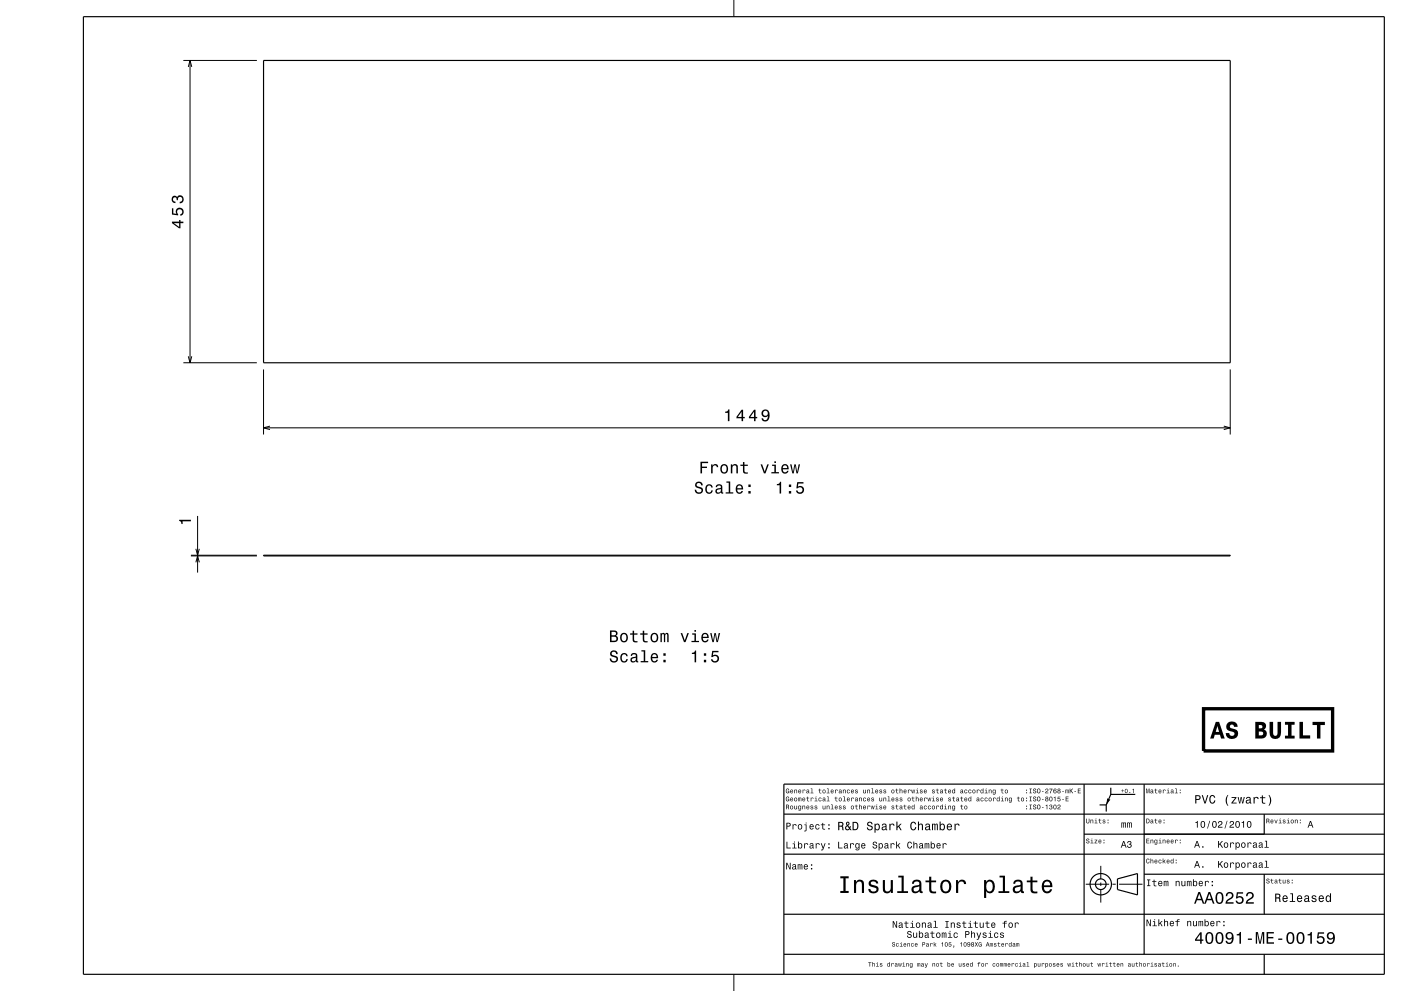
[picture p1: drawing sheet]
<svg xmlns="http://www.w3.org/2000/svg" width="420mm" height="297mm" viewBox="0 0 420 297" stroke-linecap="round" stroke-linejoin="round" font-family="sans-serif">
<g fill="none" stroke="#000" stroke-width=".3">
<path d="M55 18.1h22M57 18.1v90.6M220 0v5M56.5 20.1l.5-2 .5 2M55 108.7h22M56.5 106.8l.5 1.9 .5-1.9M79 110.7v19.5M368.8 110.7v19.5M79 128.2h289.8M80.9 127.7l-1.9 .5 1.9 .5M366.9 127.7l1.9 .5-1.9 .5M59.2 154.6v17"/>
<path d="M57.2 166.6h19.8M57.2 166.4h19.8M58.7 168.5l.5-1.9 .6 1.9M58.7 164.5l.5 1.9 .6-1.9M330 259.5v4M325.5 265h7M330 264.5v1M330 266.5v4M333.5 265h1M335.5 265h7M220 292v5"/>
</g>
<g fill="none" stroke="#000" stroke-width=".35">
<path d="M25 5h390v287h-390zM79 18.1h289.8v90.6h-289.8zM79 166.4h289.8v.2h-289.8zM325 235v39M333 236.1v2M340.3 238.1h-7.3l-1.4 3.1M343 235v51M415 235h-180v57M235 256h180M235 244h180M325 250h90M329.6 241.2h2"/>
<path d="M331.6 241.2v2M379 244v6M235 274h180M335 263.4l6-1.6v6.4l-6-1.6zM343 262h72M379 262v12M235 286h180M379 286v6"/>
<circle cx="330" cy="265" r="3.2"/>
<circle cx="330" cy="265" r="1.6"/>
</g>
<g fill="#000">
<path d="M51.5 66.4v.5l2.2 1.5h.4v-1.5h.9v-.5h-.9v-.5h-.4v.5zM52.1 66.9h1.6v1.1zM51.5 62.4v1.9l1.9 .3v-.4a.8 .8 0 0 1-.2-1.3 .8 .8 0 0 1 1.2 .1 .8 .8 0 0 1-.3 1.2v.5a1.21 1.21 0 0 0 1-1.5 1.21 1.21 0 0 0-1.6-.9 1.21 1.21 0 0 0-.6 1.8l-.9-.1v-1.6zM51.7 58.9a1.17 1.17 0 0 0-.2 1.3 1.17 1.17 0 0 0 1.1 .7v-.5a.62 .62 0 0 1-.8-.3 .62 .62 0 0 1 .3-.8 .62 .62 0 0 1 .8 .2v.5h.4a.72 .72 0 0 1 .5-.9 .72 .72 0 0 1 .9 .4 .72 .72 0 0 1-.5 .9l-.3 .1v.5a1.18 1.18 0 0 0 1.2-1.6 1.18 1.18 0 0 0-1.9-.6l-.1 .3a.86 .86 0 0 0-1.4-.2z" fill-rule="evenodd"/>
<path d="M217.4 123.4v.3h.8v2.5h.5v-3.5h-.4a.77 .77 0 0 1-.9 .7zM222.3 122.8l-1.5 2.1v.5h1.5v.8h.5v-.8h.5v-.4h-.5v-2.2zM222.3 123.4v1.6h-1.1zM226 122.8l-1.5 2.1v.5h1.6v.8h.4v-.8h.5v-.4h-.5v-2.2zM226.1 123.4v1.6h-1.2zM228.6 123a1.15 1.15 0 0 0 0 1.7 1.15 1.15 0 0 0 1.6-.1 1.02 1.02 0 0 1-.8 1.3l-.5-.1-.1-.4h-.5a1.23 1.23 0 0 0 1.5 .9 1.23 1.23 0 0 0 .9-1.5 1.42 1.42 0 0 0-.3-1.7 1.42 1.42 0 0 0-1.8-.1zM228.8 123.9a.74 .74 0 0 1 1.4 0 .74 .74 0 0 1-1.4 0z" fill-rule="evenodd"/>
<path d="M53.7 155.8h3.5v.4h-2.5v.9h-.3a.78 .78 0 0 0-.7-1z" fill-rule="evenodd"/>
<path d="M208.7 144.6a1.09 1.09 0 0 0-.2 1.3 1.09 1.09 0 0 0 1.2 .5 .64 .64 0 0 1 .5 .9 .64 .64 0 0 1-1 .2l-.5-.7h-.4a1.21 1.21 0 0 0 1.4 1.2 1.21 1.21 0 0 0 .8-1.8l-.8-.3a.71 .71 0 0 1-.9-.6 .7 .7 0 0 1 .8-.6 .7 .7 0 0 1 .6 .8h.5a1.19 1.19 0 0 0-.8-1.1 1.19 1.19 0 0 0-1.2 .2zM211.7 145.5a1.45 1.45 0 0 0-.2 1.7 1.45 1.45 0 0 0 1.5 .7l.6-.5 .1-.4h-.4l-.5 .6a1.02 1.02 0 0 1-.9-1 1.02 1.02 0 0 1 .9-1.1l.4 .6h.5a1.09 1.09 0 0 0-.8-1 1.09 1.09 0 0 0-1.2 .4zM214.8 145.3l-.2 .7h.4a.55 .55 0 0 1 .6-.5 .55 .55 0 0 1 .4 .7l-.2 .1a.91 .91 0 0 0-1.3 .5 .91 .91 0 0 0 .8 1.2l.9-.4 .1 .3h.5v-.3l-.2-.1-.1-1.6a1.02 1.02 0 0 0-.6-.8 1.02 1.02 0 0 0-1.1 .2zM215 146.9l1.1-.4a.77 .77 0 0 1-.2 .9 .77 .77 0 0 1-.9 .1zM217.8 144.3v.4h.7v2.8h-1v.4h2.3v-.4h-.9v-3.2zM220.8 145.5a1.46 1.46 0 0 0-.2 1.6 1.46 1.46 0 0 0 1.4 .9l.7-.9h-.4l-.6 .5a.75 .75 0 0 1-.7-.9h1.8a1.17 1.17 0 0 0-.5-1.4 1.17 1.17 0 0 0-1.5 .2zM221.2 145.7l.2-.1a.67 .67 0 0 1 .7 .1 .67 .67 0 0 1 .2 .6h-1.3zM224.3 147.2v.7h.7v-.7zM224.3 145.2v.8h.7v-.8z" fill-rule="evenodd"/>
<path d="M210 138.4v3.5h.5v-1.6h1.4v-.5h-1.4v-1h1.8v-.4zM213.2 139.2v2.7h.4v-1.6a.67 .67 0 0 1 .4-.8 .67 .67 0 0 1 .8 .3l.1 .2h.4a.89 .89 0 0 0-.7-.9 .89 .89 0 0 0-1 .5v-.4zM216.2 139.5a1.45 1.45 0 0 0-.2 1.7 1.45 1.45 0 0 0 1.6 .7 1.45 1.45 0 0 0 .7-1.8 1.45 1.45 0 0 0-1.7-.9zM216.6 139.7a.67 .67 0 0 1 .7-.2 .67 .67 0 0 1 .5 .6 .93 .93 0 0 1 0 1 .93 .93 0 0 1-1 .4 1.36 1.36 0 0 1-.2-1.8zM219.1 139.2v2.7h.4v-1.6a.64 .64 0 0 1 .4-.8 .64 .64 0 0 1 .8 .4l.1 2h.4v-1.8a.89 .89 0 0 0-.6-1 .89 .89 0 0 0-1.1 .5v-.4zM222.7 138.5v.8h-.7v.3h.7l.1 1.8a1.05 1.05 0 0 0 1.4 .5v-.3a.68 .68 0 0 1-1-.4v-1.6h1v-.3h-1v-.8zM228 139.2l1 2.7h.5l1-2.7h-.5l-.7 2.1-.8-2.1zM231.5 139.3v.3h.7v1.9h-1v.4h2.3v-.4h-.9v-2.2zM232.1 138.3v.5h.5v-.5zM234.5 139.5a1.46 1.46 0 0 0-.2 1.6 1.46 1.46 0 0 0 1.4 .8l.7-.8h-.4l-.6 .5a.76 .76 0 0 1-.7-1h1.7a1.17 1.17 0 0 0-.4-1.3 1.17 1.17 0 0 0-1.5 .2zM234.9 139.7l.2-.2a.67 .67 0 0 1 .7 .1 .67 .67 0 0 1 .2 .7h-1.3zM236.9 139.2l.6 2.7h.5l.4-2.3 .4 2.3h.4l.7-2.7h-.5l-.4 2.3-.4-2.3h-.5l-.4 2.3-.4-2.3z" fill-rule="evenodd"/>
<path d="M232.9 145.1v.3h.8v2.5h.5v-3.5h-.4a.77 .77 0 0 1-.9 .7zM236.5 147.2v.7h.7v-.7zM236.5 145.2v.8h.7v-.8zM239 144.5l-.3 1.9h.4a.8 .8 0 0 1 1.3-.3 .8 .8 0 0 1-.1 1.3 .8 .8 0 0 1-1.2-.4h-.5a1.21 1.21 0 0 0 1.5 1.1 1.21 1.21 0 0 0 .8-1.7 1.21 1.21 0 0 0-1.7-.5l.1-1h1.6v-.4z" fill-rule="evenodd"/>
<path d="M183.2 195.2a1.09 1.09 0 0 0-.2 1.3 1.09 1.09 0 0 0 1.3 .5 .64 .64 0 0 1 .4 .9 .64 .64 0 0 1-1 .2l-.5-.8h-.4a1.21 1.21 0 0 0 1.5 1.3 1.21 1.21 0 0 0 .7-1.8l-.8-.3a.71 .71 0 0 1-.8-.6 .7 .7 0 0 1 .7-.6 .7 .7 0 0 1 .6 .7h.5a1.19 1.19 0 0 0-.7-1 1.19 1.19 0 0 0-1.3 .2zM186.3 196.1a1.45 1.45 0 0 0-.3 1.6 1.45 1.45 0 0 0 1.5 .8l.6-.5 .1-.5h-.4l-.5 .6a1.01 1.01 0 0 1-.9-1 1.01 1.01 0 0 1 1-1l.3 .6h.5a1.09 1.09 0 0 0-.8-1 1.09 1.09 0 0 0-1.1 .4zM189.3 195.9l-.2 .7h.4a.55 .55 0 0 1 .7-.6 .55 .55 0 0 1 .3 .8l-.2 .1a.91 .91 0 0 0-1.3 .5 .91 .91 0 0 0 .8 1.2l.9-.5 .1 .3 .5 .1v-.3l-.2-.1v-1.6a1.02 1.02 0 0 0-1.8-.6zM189.5 197.4l1.1-.3a.77 .77 0 0 1-.2 .9 .77 .77 0 0 1-.9 .1zM192.3 194.9v.3h.7v2.9h-.9v.4h2.2v-.4h-.9v-3.2zM195.4 196.1a1.45 1.45 0 0 0-.3 1.6 1.45 1.45 0 0 0 1.5 .8l.7-.8h-.5l-.6 .5a.76 .76 0 0 1-.7-.9h1.8a1.16 1.16 0 0 0-.5-1.4 1.16 1.16 0 0 0-1.4 .2zM195.7 196.3l.2-.2a.67 .67 0 0 1 .7 .1 .67 .67 0 0 1 .2 .7h-1.3zM198.9 197.7v.8h.7v-.8zM198.9 195.8v.7h.7v-.7z" fill-rule="evenodd"/>
<path d="M182.9 188.9v3.5h1.3a.98 .98 0 0 0 1.1-.7 .98 .98 0 0 0-.6-1.1 .86 .86 0 0 0 .4-1.1 .86 .86 0 0 0-1-.6zM183.3 189.4h.8a.53 .53 0 0 1 .6 .5 .53 .53 0 0 1-.7 .5h-.7zM183.3 190.8h.8a.61 .61 0 0 1 .7 .6 .61 .61 0 0 1-.7 .6h-.8zM186.2 190a1.45 1.45 0 0 0-.2 1.7 1.45 1.45 0 0 0 1.6 .7 1.45 1.45 0 0 0 .6-1.7 1.45 1.45 0 0 0-1.6-1zM186.5 190.3a.67 .67 0 0 1 .7-.2 .67 .67 0 0 1 .5 .5 .93 .93 0 0 1 .1 1.1 .93 .93 0 0 1-1 .4 1.36 1.36 0 0 1-.3-1.8zM189.7 189v.8h-.8v.4h.8v1.8a1.05 1.05 0 0 0 1.4 .5v-.4a.68 .68 0 0 1-1-.3v-1.6h1v-.4h-1v-.8zM192.7 189v.8h-.8v.4h.8v1.8a1.05 1.05 0 0 0 1.4 .5v-.4a.68 .68 0 0 1-1-.3v-1.6h1v-.4h-1v-.8zM195.3 190a1.45 1.45 0 0 0-.2 1.7 1.45 1.45 0 0 0 1.6 .7 1.45 1.45 0 0 0 .6-1.7 1.45 1.45 0 0 0-1.6-1zM195.6 190.3a.67 .67 0 0 1 .8-.2 .67 .67 0 0 1 .4 .5 .93 .93 0 0 1 .1 1.1 .93 .93 0 0 1-1 .4 1.36 1.36 0 0 1-.3-1.8zM198 189.7v2.7h.4v-1.8l.2-.6h.3l.1 .3v2.1h.4v-2l.4-.4 .2 .5v1.9h.4v-1.8a.69 .69 0 0 0-.5-1l-.5 .4-.5-.4-.5 .4v-.3zM204.1 189.7l1 2.7h.4l1-2.7h-.4l-.8 2.2-.8-2.2zM207.5 189.8v.4h.7v1.9h-.9v.3h2.2v-.3h-.9v-2.3zM208.2 188.8v.5h.4v-.5zM210.5 190a1.45 1.45 0 0 0-.2 1.7 1.45 1.45 0 0 0 1.4 .8l.7-.8h-.4l-.6 .4a.76 .76 0 0 1-.7-.9h1.8a1.17 1.17 0 0 0-.5-1.3 1.17 1.17 0 0 0-1.5 .1zM210.9 190.2l.2-.1a.67 .67 0 0 1 .7 .1 .67 .67 0 0 1 .2 .6h-1.3zM212.9 189.7l.7 2.7h.4l.4-2.3 .4 2.3h.4l.7-2.7h-.4l-.5 2.3-.4-2.3h-.4l-.4 2.3-.5-2.3z" fill-rule="evenodd"/>
<path d="M207.4 195.6v.4h.8v2.5h.5v-3.5h-.4a.78 .78 0 0 1-.9 .6zM211 197.7v.8h.7v-.8zM211 195.8v.7h.7v-.7zM213.5 195.1l-.3 1.8h.4a.8 .8 0 0 1 1.3-.2 .8 .8 0 0 1-.1 1.2 .8 .8 0 0 1-1.2-.3h-.5a1.21 1.21 0 0 0 1.5 1 1.21 1.21 0 0 0 .9-1.6 1.21 1.21 0 0 0-1.8-.6l.2-.9h1.5v-.4z" fill-rule="evenodd"/>
<path d="M364.5 216.3l-1.7 5h1l.4-1.1h1.5l.4 1.1h1.1l-1.7-5zM365 217.6l.5 1.8h-1zM368.1 216.7a1.54 1.54 0 0 0-.4 1.8 1.54 1.54 0 0 0 1.7 .8l.4 .1a.74 .74 0 0 1-.4 1.2 .74 .74 0 0 1-.9-.9h-1.1a1.84 1.84 0 0 0 2.1 1.8 1.84 1.84 0 0 0 1.6-2.3 2.89 2.89 0 0 0-2.2-1l-.2-.5 .2-.4 .4-.2 .5 .2 .1 .5h1.1a1.77 1.77 0 0 0-1.1-1.5 1.77 1.77 0 0 0-1.8 .4zM376.3 216.3v5h1.9a1.4 1.4 0 0 0 1.6-1 1.4 1.4 0 0 0-.9-1.7 1.23 1.23 0 0 0 .6-1.5 1.23 1.23 0 0 0-1.4-.8zM377.4 219.2h.6a.58 .58 0 0 1 .7 .6 .58 .58 0 0 1-.6 .6h-.7zM377.4 217.3l.9 .1v.8l-.9 .1zM380.6 216.3v3.1a1.75 1.75 0 0 0 1.7 2.1 1.75 1.75 0 0 0 1.7-2.1v-3.1h-1v3.6a.63 .63 0 0 1-.7 .6 .63 .63 0 0 1-.6-.6v-3.6zM385.2 216.3v.9h.9v3.3h-.9v.8h2.9v-.8h-.9v-3.3h.9v-.9zM389.6 216.3v5h3.2v-.9h-2.2v-4.1zM393.5 216.3v1h1.3v4h1.1v-4h1.3v-1z" fill-rule="evenodd"/>
<path d="M235.7 236.5a.67 .67 0 0 0-.2 .9 .67 .67 0 0 0 .9 .3h.2v-.7h-.5v.2h.3l-.2 .4a.49 .49 0 0 1-.5-.6 .49 .49 0 0 1 .7-.4l.2 .2-.3-.5zM237 236.8a.54 .54 0 0 0-.1 .8 .54 .54 0 0 0 .8 0l.1-.2a.37 .37 0 0 1-.5 .2 .37 .37 0 0 1-.2-.3l.7-.1-.3-.5zM237.1 236.9l.3-.1 .2 .3h-.5zM238.1 236.7v1h.2v-.6a.25 .25 0 0 1 .2-.3 .25 .25 0 0 1 .3 .3v.6h.2v-.7a.36 .36 0 0 0-.3-.4 .36 .36 0 0 0-.4 .2zM239.4 236.8a.53 .53 0 0 0-.1 .8 .53 .53 0 0 0 .8 0l.1-.2a.37 .37 0 0 1-.4 .2 .37 .37 0 0 1-.3-.3l.7-.1-.3-.5zM239.6 236.9l.3-.1 .1 .3h-.5zM240.6 236.7v1h.2l.1-.8 .6 .1a.36 .36 0 0 0-.3-.4 .36 .36 0 0 0-.4 .2zM241.9 236.7l-.1 .3 .5-.2 .1 .3a.39 .39 0 0 0-.6 .1 .39 .39 0 0 0 .3 .6l.3-.2 .3 .1-.1-.8-.3-.3zM241.9 237.4a.25 .25 0 0 1 .5 0 .25 .25 0 0 1-.5 0zM243 236.3l.3 .1v1.2l-.3 .1h.9l-.4-.1v-1.3zM245.6 236.4v.3l-.3 .1h.3l.1 .9 .5 .1-.4-.4v-.6l.4-.1h-.4v-.3zM246.6 237.2a.53 .53 0 0 0 1 0 .53 .53 0 0 0-1 0zM246.8 236.9l.1-.1a.37 .37 0 0 1 .4 .4 .37 .37 0 0 1-.5 .3zM247.9 236.3l.3 .1v1.2l-.4 .1h.9l-.3-.1v-1.3zM249.1 236.8a.53 .53 0 0 0 0 .8 .53 .53 0 0 0 .7 0l.1-.2a.37 .37 0 0 1-.4 .2 .37 .37 0 0 1-.3-.3l.7-.1-.2-.5zM249.3 236.9l.3-.1 .1 .3h-.5zM250.3 236.7v1h.2l.1-.8 .6 .1a.36 .36 0 0 0-.3-.4 .36 .36 0 0 0-.4 .2zM251.6 236.7l-.1 .3 .5-.2 .1 .3a.39 .39 0 0 0-.6 .1 .39 .39 0 0 0 .3 .6l.3-.2 .3 .1-.1-.8-.2-.3zM251.6 237.4a.25 .25 0 0 1 .5 0 .25 .25 0 0 1-.5 0zM252.7 236.7v1h.2v-.6a.25 .25 0 0 1 .2-.3 .25 .25 0 0 1 .3 .3v.6h.1v-.7a.36 .36 0 0 0-.2-.4 .36 .36 0 0 0-.4 .2zM254 236.8a.53 .53 0 0 0-.1 .8 .53 .53 0 0 0 .8-.1l-.1-.1a.3 .3 0 0 1-.4 0 .3 .3 0 0 1-.1-.4 .3 .3 0 0 1 .5 0h.2l-.3-.3zM255.2 236.8a.53 .53 0 0 0-.1 .8 .53 .53 0 0 0 .8 0l.1-.2a.37 .37 0 0 1-.4 .2 .37 .37 0 0 1-.3-.3l.7-.1-.3-.5zM255.4 236.9l.3-.1 .1 .3h-.5zM256.4 236.7v.4l.6 .3-.2 .2-.5-.2a.39 .39 0 0 0 .6 .4 .39 .39 0 0 0 .1-.6l-.5-.3 .2-.1 .5 .1-.2-.2zM258.8 236.7v.7a.35 .35 0 0 0 .2 .4 .35 .35 0 0 0 .4-.2l.2 .1v-1h-.2v.7l-.3 .2-.2-.1v-.8zM260 236.7v1h.2v-.6a.25 .25 0 0 1 .2-.3 .25 .25 0 0 1 .2 .3v.6h.2v-.7a.35 .35 0 0 0-.2-.4 .35 .35 0 0 0-.5 .2zM261.3 236.3l.2 .1v1.2l-.3 .1h.9l-.4-.1v-1.3zM262.5 236.8a.54 .54 0 0 0-.1 .8 .54 .54 0 0 0 .8 0l.1-.2a.37 .37 0 0 1-.5 .2 .37 .37 0 0 1-.2-.3l.7-.1-.3-.5zM262.6 236.9l.3-.1 .2 .3h-.5zM263.7 236.7v.4l.6 .3-.3 .2-.4-.2a.39 .39 0 0 0 .5 .4 .39 .39 0 0 0 .2-.6l-.5-.3 .2-.1 .4 .1-.1-.2zM265 236.7l-.1 .4 .6 .3-.2 .2-.5-.2a.39 .39 0 0 0 .6 .4 .39 .39 0 0 0 .1-.6l-.5-.3 .2-.1 .5 .1-.2-.2zM267.2 237.2a.55 .55 0 0 0 1.1 0 .55 .55 0 0 0-1.1 0zM267.5 236.9l.1-.1a.37 .37 0 0 1 .4 .4 .37 .37 0 0 1-.5 .3zM268.7 236.4v.3l-.3 .1h.3l.1 .9 .5 .1-.4-.4v-.6l.4-.1h-.4v-.3zM269.7 236.3v1.4h.2v-.6a.25 .25 0 0 1 .2-.3 .25 .25 0 0 1 .3 .3v.6h.1v-.7a.35 .35 0 0 0-.2-.4 .35 .35 0 0 0-.4 .2v-.5zM271 236.8a.53 .53 0 0 0-.1 .8 .53 .53 0 0 0 .8 0l.1-.2a.37 .37 0 0 1-.5 .2 .37 .37 0 0 1-.2-.3l.7-.1-.3-.5zM271.1 236.9l.3-.1 .2 .3h-.5zM272.2 236.7v1h.2v-.8l.6 .1a.36 .36 0 0 0-.2-.4 .36 .36 0 0 0-.4 .2zM273.2 236.7l.2 1h.2l.2-.9 .1 .9h.2l.3-1h-.2l-.2 .9-.2-.9h-.1l-.2 .9-.2-.9zM274.6 236.7l.3 .1v.8l-.3 .1h.9l-.4-.1v-.9zM274.9 236.3l.2 .2zM275.9 236.7v.4l.5 .3-.2 .2-.4-.2a.39 .39 0 0 0 .5 .4 .39 .39 0 0 0 .1-.6l-.4-.3 .2-.1 .4 .1-.1-.2zM277.1 236.8a.54 .54 0 0 0-.1 .8 .54 .54 0 0 0 .8 0v-.2a.37 .37 0 0 1-.4 .2 .37 .37 0 0 1-.3-.3l.7-.1-.2-.5zM277.2 236.9l.3-.1 .2 .3h-.6zM279.5 236.7v.4l.6 .3-.3 .2-.4-.2a.39 .39 0 0 0 .5 .4 .39 .39 0 0 0 .2-.6l-.5-.3 .2-.1 .4 .1-.1-.2zM280.9 236.4v.3l-.3 .1h.3v.9l.5 .1-.4-.4v-.6l.4-.1h-.4v-.3zM282 236.7l-.2 .3 .5-.2 .1 .3a.39 .39 0 0 0-.6 .1 .39 .39 0 0 0 .3 .6l.6-.2-.2-.9zM282 237.4a.25 .25 0 0 1 .5 0 .25 .25 0 0 1-.5 0zM283.3 236.4v.3l-.3 .1h.3l.1 .9 .5 .1-.4-.4v-.6l.4-.1h-.4v-.3zM284.4 236.8a.53 .53 0 0 0-.1 .8 .53 .53 0 0 0 .8 0v-.2a.37 .37 0 0 1-.4 .2 .37 .37 0 0 1-.3-.3l.7-.1-.2-.5zM284.5 236.9l.3-.1 .1 .3h-.5zM285.5 236.8a.51 .51 0 0 0-.1 .7 .51 .51 0 0 0 .7 .1l.2 .1v-1.4h-.2v.5l-.3-.2zM285.7 236.9l.1-.1a.36 .36 0 0 1 .3 .4 .36 .36 0 0 1-.4 .3zM288 236.7l-.1 .3 .5-.2 .1 .3a.39 .39 0 0 0-.6 .1 .39 .39 0 0 0 .3 .6l.6-.2-.2-.9zM288.1 237.4a.24 .24 0 0 1 .4 0 .24 .24 0 0 1-.4 0zM289.2 236.8a.53 .53 0 0 0-.1 .8 .53 .53 0 0 0 .9-.1l-.2-.1a.3 .3 0 0 1-.4 0 .3 .3 0 0 1 0-.4 .3 .3 0 0 1 .4 0h.2l-.3-.3zM290.4 236.8a.53 .53 0 0 0 0 .8 .53 .53 0 0 0 .8-.1l-.2-.1a.3 .3 0 0 1-.4 0 .3 .3 0 0 1 0-.4 .3 .3 0 0 1 .4 0h.2l-.3-.3zM291.5 237.2a.55 .55 0 0 0 1.1 0 .55 .55 0 0 0-1.1 0zM291.8 236.9v-.1a.37 .37 0 0 1 .5 .4 .37 .37 0 0 1-.5 .3zM292.8 236.7v1h.2l.1-.8 .6 .1a.36 .36 0 0 0-.3-.4 .36 .36 0 0 0-.4 .2zM294 236.8a.51 .51 0 0 0-.1 .7 .51 .51 0 0 0 .7 .1l.2 .1v-1.4h-.1v.5l-.4-.2zM294.2 236.9l.1-.1a.36 .36 0 0 1 .3 .4 .36 .36 0 0 1-.4 .3zM295.3 236.7l.3 .1v.8l-.4 .1h.9l-.4-.1v-.9zM295.6 236.3l.1 .2zM296.4 236.7v1h.2v-.6a.25 .25 0 0 1 .2-.3 .25 .25 0 0 1 .3 .3v.6h.2v-.7a.35 .35 0 0 0-.3-.4 .35 .35 0 0 0-.4 .2zM297.7 236.8a.51 .51 0 0 0-.1 .7 .51 .51 0 0 0 .7 .1 .38 .38 0 0 1-.2 .4 .38 .38 0 0 1-.5-.2 .44 .44 0 0 0 .5 .4 .44 .44 0 0 0 .4-.5v-1zM297.8 236.9l.1-.1a.36 .36 0 0 1 .4 .4 .36 .36 0 0 1-.5 .3zM300.3 236.4v.3l-.3 .1h.3l.1 .9 .5 .1-.4-.4v-.6l.4-.1h-.4v-.3zM301.2 237.2a.55 .55 0 0 0 1.1 0 .55 .55 0 0 0-1.1 0zM301.5 236.9l.1-.1a.37 .37 0 0 1 .4 .4 .37 .37 0 0 1-.5 .3zM307.6 237.4v.3h.3v-.3zM307.6 236.7v.3h.3v-.3zM308.6 236.3l.3 .2v1.1l-.3 .1h.7l-.2-.1v-1.1l.2-.2zM309.8 236.4a.56 .56 0 0 0 .1 .7 .56 .56 0 0 0 .6 .2 .31 .31 0 0 1-.3 .3 .31 .31 0 0 1-.3-.3h-.2a.5 .5 0 0 0 .5 .5 .5 .5 0 0 0 .5-.6 .5 .5 0 0 0-.7-.3 .26 .26 0 0 1 .2-.4 .26 .26 0 0 1 .3 .3l.1-.2-.2-.3zM311 236.5a.66 .66 0 0 0-.1 .9 .66 .66 0 0 0 .9 .2 .66 .66 0 0 0 .1-.9 .66 .66 0 0 0-.9-.2zM311.3 236.5a.54 .54 0 0 1 .4 .5 .54 .54 0 0 1-.4 .6l-.2-.6zM312.4 237.1v.2h.5v-.2zM313.5 236.5l-.1 .3h.2a.3 .3 0 0 1 .3-.3 .3 .3 0 0 1 .3 .4 .3 .3 0 0 1-.4 .2l-.5 .6h1v-.1h-.8l.2-.2a.52 .52 0 0 0 .6-.5 .52 .52 0 0 0-.7-.5zM314.6 236.4v.2h.7l-.5 .8v.3h.2l.5-1.3zM316 236.4a.64 .64 0 0 0-.2 1 .64 .64 0 0 0 .9 .1l-.1-.5h-.6v-.2a.41 .41 0 0 1 .4-.3 .41 .41 0 0 1 .3 .2l-.2-.3zM316 237.3a.3 .3 0 0 1 .6 0 .3 .3 0 0 1-.6 0zM317.2 236.4v.6a.44 .44 0 0 0-.1 .6 .44 .44 0 0 0 .7 0 .44 .44 0 0 0-.1-.6 .4 .4 0 0 0 .1-.6 .4 .4 0 0 0-.6 0zM317.2 237.4a.3 .3 0 0 1 .6 0 .3 .3 0 0 1-.6 0zM317.2 236.7a.25 .25 0 0 1 .5 0 .25 .25 0 0 1-.5 0zM318.4 237.1v.2h.5v-.2zM319.4 236.7v1h.2l.1-.9 .1 .9 .3-.9 .1 .9h.2l-.1-1.1zM320.7 236.3v1.4h.2l.1-.6 .5 .6h.2l-.5-.8 .5-.6h-.2l-.6 .7v-.7zM322.1 237.1v.2h.5v-.2zM323.1 236.3v1.4h.9v-.1h-.7v-.5h.6v-.2h-.6v-.4h.7v-.2z" fill-rule="evenodd"/>
<path d="M235.7 238.9a.67 .67 0 0 0-.2 .9 .67 .67 0 0 0 .9 .3h.2v-.7h-.5l.3 .2-.2 .4a.49 .49 0 0 1-.5-.6 .49 .49 0 0 1 .7-.4l.2 .2-.3-.5zM237 239.2a.54 .54 0 0 0-.1 .8 .54 .54 0 0 0 .8 0l.1-.2a.37 .37 0 0 1-.5 .2 .37 .37 0 0 1-.2-.3l.7-.1-.3-.5zM237.1 239.3l.3-.1 .2 .3h-.5zM238.1 239.6a.53 .53 0 0 0 1 0 .53 .53 0 0 0-1 0zM238.3 239.3a.33 .33 0 0 1 .5 .1 .33 .33 0 0 1-.1 .4 .33 .33 0 0 1-.4 0zM239.3 239.1v1h.1l.2-.9 .1 .9 .3-.9 .1 .9h.1l-.1-1.1zM240.6 239.2a.53 .53 0 0 0 0 .8 .53 .53 0 0 0 .7 0l.1-.2a.37 .37 0 0 1-.4 .2 .37 .37 0 0 1-.3-.3l.7-.1-.2-.5zM240.8 239.3l.3-.1 .1 .3h-.5zM242 238.8v.3l-.3 .1h.3l.1 .9 .5 .1-.4-.4v-.6l.4-.1h-.4v-.3zM243 239.1v1h.2l.1-.8 .6 .1a.36 .36 0 0 0-.3-.4 .36 .36 0 0 0-.4 .2zM244.3 239.1l.3 .1v.8l-.4 .1h.9l-.4-.1v-.9zM244.6 238.7l.1 .2zM245.5 239.2a.53 .53 0 0 0-.1 .8 .53 .53 0 0 0 .8-.1l-.1-.1a.3 .3 0 0 1-.4 0 .3 .3 0 0 1-.1-.4 .3 .3 0 0 1 .5 0h.2l-.3-.3zM246.7 239.1l-.1 .3 .5-.2 .1 .3a.39 .39 0 0 0-.6 .1 .39 .39 0 0 0 .3 .6l.4-.2 .2 .1-.1-.8-.2-.3zM246.8 239.8a.24 .24 0 0 1 .4 0 .24 .24 0 0 1-.4 0zM247.9 238.7l.3 .1v1.2l-.4 .1h.9l-.3-.1v-1.3zM250.5 238.8v.3l-.3 .1h.3l.1 .9 .5 .1-.4-.4v-.6l.4-.1h-.4v-.3zM251.4 239.6a.55 .55 0 0 0 1.1 0 .55 .55 0 0 0-1.1 0zM251.7 239.3l.1-.1a.37 .37 0 0 1 .4 .4 .37 .37 0 0 1-.5 .3zM252.8 238.7l.2 .1v1.2l-.3 .1h.9l-.4-.1v-1.3zM254 239.2a.53 .53 0 0 0-.1 .8 .53 .53 0 0 0 .8 0l.1-.2a.37 .37 0 0 1-.5 .2 .37 .37 0 0 1-.2-.3l.7-.1-.3-.5zM254.1 239.3l.3-.1 .2 .3h-.5zM255.2 239.1v1h.2v-.8l.6 .1a.36 .36 0 0 0-.2-.4 .36 .36 0 0 0-.5 .2zM256.4 239.1l-.1 .3 .5-.2 .1 .3a.39 .39 0 0 0-.6 .1 .39 .39 0 0 0 .3 .6l.4-.2 .2 .1-.1-.8-.2-.3zM256.5 239.8a.25 .25 0 0 1 .5 0 .25 .25 0 0 1-.5 0zM257.5 239.1v1h.2v-.7l.3-.2 .2 .9h.2v-.7a.36 .36 0 0 0-.3-.4 .36 .36 0 0 0-.4 .2zM258.9 239.2a.53 .53 0 0 0-.1 .8 .53 .53 0 0 0 .8-.1l-.1-.1a.3 .3 0 0 1-.5 0 .3 .3 0 0 1 0-.4 .3 .3 0 0 1 .5 0h.1l-.2-.3zM260.1 239.2a.53 .53 0 0 0-.1 .8 .53 .53 0 0 0 .8 0v-.2a.37 .37 0 0 1-.4 .2 .37 .37 0 0 1-.3-.3l.7-.1-.2-.5zM260.2 239.3l.3-.1 .2 .3h-.6zM261.3 239.1v.4l.6 .3-.3 .2-.4-.2a.39 .39 0 0 0 .5 .4 .39 .39 0 0 0 .2-.6l-.5-.3 .2-.1 .4 .1-.1-.2zM263.6 239.1v.7a.35 .35 0 0 0 .3 .4 .35 .35 0 0 0 .4-.2l.2 .1v-1h-.2v.7l-.3 .2-.2-.1v-.8zM264.8 239.1v1h.2v-.7l.3-.2 .2 .9h.2v-.7a.35 .35 0 0 0-.3-.4 .35 .35 0 0 0-.4 .2zM266.1 238.7l.3 .1v1.2l-.4 .1h.9l-.3-.1v-1.3zM267.4 239.2a.54 .54 0 0 0-.1 .8 .54 .54 0 0 0 .8 0v-.2a.37 .37 0 0 1-.4 .2 .37 .37 0 0 1-.3-.3l.7-.1-.2-.5zM267.5 239.3l.3-.1 .1 .3h-.5zM268.6 239.1v.4l.6 .3-.3 .2-.4-.2a.39 .39 0 0 0 .5 .4 .39 .39 0 0 0 .1-.6l-.4-.3 .2-.1 .4 .1-.1-.2zM269.8 239.1v.4l.6 .3-.3 .2-.4-.2a.39 .39 0 0 0 .5 .4 .39 .39 0 0 0 .2-.6l-.5-.3 .2-.1 .4 .1-.1-.2zM272.1 239.6a.53 .53 0 0 0 1 0 .53 .53 0 0 0-1 0zM272.3 239.3l.1-.1a.37 .37 0 0 1 .4 .4 .37 .37 0 0 1-.5 .3zM273.6 238.8v.3l-.3 .1h.3v.9l.6 .1-.4-.4v-.6l.4-.1h-.4v-.3zM274.5 238.7v1.4h.2v-.7l.3-.2 .2 .9h.2v-.7a.35 .35 0 0 0-.2-.4 .35 .35 0 0 0-.5 .2v-.5zM275.9 239.2a.53 .53 0 0 0-.1 .8 .53 .53 0 0 0 .8 0v-.2a.37 .37 0 0 1-.4 .2 .37 .37 0 0 1-.3-.3l.7-.1-.2-.5zM276 239.3l.3-.1 .1 .3h-.5zM277 239.1v1h.2l.1-.8 .6 .1a.36 .36 0 0 0-.3-.4 .36 .36 0 0 0-.4 .2zM278 239.1l.3 1h.2l.1-.9 .2 .9h.1l.3-1h-.2l-.1 .9-.2-.9h-.2l-.1 .9-.2-.9zM279.5 239.1l.3 .1v.8l-.4 .1h.9l-.3-.1v-.9zM279.8 238.7l.2 .2zM280.7 239.1v.4l.6 .3-.2 .2-.5-.2a.39 .39 0 0 0 .5 .4 .39 .39 0 0 0 .2-.6l-.5-.3 .2-.1 .4 .1-.1-.2zM281.9 239.2a.54 .54 0 0 0-.1 .8 .54 .54 0 0 0 .8 0l.1-.2a.37 .37 0 0 1-.4 .2 .37 .37 0 0 1-.3-.3l.7-.1-.3-.5zM282.1 239.3l.3-.1 .1 .3h-.5zM284.4 239.1v.4l.5 .3-.2 .2-.4-.2a.39 .39 0 0 0 .5 .4 .39 .39 0 0 0 .1-.6l-.4-.3 .2-.1 .4 .1-.1-.2zM285.7 238.8v.3l-.3 .1h.3l.1 .9 .5 .1-.4-.4v-.6l.4-.1h-.4v-.3zM286.8 239.1l-.1 .3 .5-.2 .1 .3a.39 .39 0 0 0-.6 .1 .39 .39 0 0 0 .3 .6l.6-.2-.2-.9zM286.8 239.8a.25 .25 0 0 1 .5 0 .25 .25 0 0 1-.5 0zM288.1 238.8v.3l-.3 .1h.3l.1 .9 .5 .1-.4-.4v-.6l.4-.1h-.4v-.3zM289.2 239.2a.53 .53 0 0 0-.1 .8 .53 .53 0 0 0 .8 0l.1-.2a.37 .37 0 0 1-.4 .2 .37 .37 0 0 1-.3-.3l.7-.1-.3-.5zM289.4 239.3l.3-.1 .1 .3h-.5zM290.4 239.2a.51 .51 0 0 0-.1 .7 .51 .51 0 0 0 .7 .1l.2 .1v-1.4h-.2v.5l-.3-.2zM290.5 239.3l.1-.1a.36 .36 0 0 1 .4 .4 .36 .36 0 0 1-.5 .3zM292.9 239.1l-.1 .3 .5-.2 .1 .3a.39 .39 0 0 0-.6 .1 .39 .39 0 0 0 .3 .6l.6-.2-.2-.9zM292.9 239.8a.25 .25 0 0 1 .5 0 .25 .25 0 0 1-.5 0zM294.1 239.2a.53 .53 0 0 0-.1 .8 .53 .53 0 0 0 .8-.1l-.1-.1a.3 .3 0 0 1-.5 0 .3 .3 0 0 1 0-.4 .3 .3 0 0 1 .5 0h.1l-.2-.3zM295.3 239.2a.53 .53 0 0 0-.1 .8 .53 .53 0 0 0 .8-.1l-.1-.1a.3 .3 0 0 1-.5 0 .3 .3 0 0 1 0-.4 .3 .3 0 0 1 .5 0h.2l-.3-.3zM296.4 239.6a.53 .53 0 0 0 1 0 .53 .53 0 0 0-1 0zM296.6 239.3l.1-.1a.37 .37 0 0 1 .4 .4 .37 .37 0 0 1-.5 .3zM297.7 239.1v1h.2v-.8l.6 .1a.36 .36 0 0 0-.2-.4 .36 .36 0 0 0-.4 .2zM298.9 239.2a.51 .51 0 0 0-.1 .7 .51 .51 0 0 0 .7 .1l.2 .1v-1.4h-.2v.5l-.3-.2zM299 239.3l.1-.1a.36 .36 0 0 1 .4 .4 .36 .36 0 0 1-.5 .3zM300.1 239.1l.3 .1v.8l-.3 .1h.9l-.4-.1v-.9zM300.4 238.7l.2 .2zM301.3 239.1v1h.1l.1-.7 .2-.2 .2 .9h.2v-.7a.35 .35 0 0 0-.2-.4 .35 .35 0 0 0-.5 .2zM302.5 239.2a.51 .51 0 0 0-.1 .7 .51 .51 0 0 0 .8 .1 .38 .38 0 0 1-.3 .4 .38 .38 0 0 1-.4-.2 .44 .44 0 0 0 .5 .4 .44 .44 0 0 0 .3-.5v-1l-.1 .1-.4-.2zM302.7 239.3l.1-.1a.36 .36 0 0 1 .4 .4 .36 .36 0 0 1-.5 .3zM305.1 238.8v.3l-.3 .1h.3l.1 .9 .5 .1-.4-.4v-.6l.4-.1h-.4v-.3zM306.1 239.6a.53 .53 0 0 0 1 0 .53 .53 0 0 0-1 0zM306.3 239.3l.1-.1a.37 .37 0 0 1 .4 .4 .37 .37 0 0 1-.5 .3zM307.6 239.8v.3h.3v-.3zM307.6 239.1v.3h.3v-.3zM308.6 238.7l.3 .2v1.1l-.3 .1h.7l-.2-.1v-1.1l.2-.2zM309.8 238.8a.56 .56 0 0 0 .1 .7 .56 .56 0 0 0 .6 .2 .31 .31 0 0 1-.3 .3 .31 .31 0 0 1-.3-.3h-.2a.5 .5 0 0 0 .5 .5 .5 .5 0 0 0 .5-.6 .5 .5 0 0 0-.7-.3 .26 .26 0 0 1 .2-.4 .26 .26 0 0 1 .3 .3l.1-.2-.2-.3zM311 238.9a.66 .66 0 0 0-.1 .9 .66 .66 0 0 0 .9 .2 .66 .66 0 0 0 .1-.9 .66 .66 0 0 0-.9-.2zM311.3 238.9a.54 .54 0 0 1 .4 .5 .54 .54 0 0 1-.4 .6l-.2-.6zM312.4 239.5v.2h.5v-.2zM313.5 238.8l-.1 .4 .2 .2a.44 .44 0 0 0-.1 .6 .44 .44 0 0 0 .7 0 .44 .44 0 0 0-.1-.6 .4 .4 0 0 0 0-.6 .4 .4 0 0 0-.6 0zM313.5 239.8a.3 .3 0 0 1 .6 0 .3 .3 0 0 1-.6 0zM313.6 239.1a.25 .25 0 0 1 .5 0 .25 .25 0 0 1-.5 0zM314.7 238.9l-.1 .9 .2 .3a.65 .65 0 0 0 .8-.7 .65 .65 0 0 0-.9-.5zM314.9 238.9a.54 .54 0 0 1 .4 .6 .54 .54 0 0 1-.4 .5l-.1-.5zM315.9 239l.3 .1v1h.2v-1.4zM317.1 238.8l-.1 .7a.38 .38 0 0 1 .6-.1 .38 .38 0 0 1 0 .6l-.6-.2a.48 .48 0 0 0 .6 .4 .48 .48 0 0 0 .3-.7 .48 .48 0 0 0-.7-.2l.1-.4h.6v-.1zM318.4 239.5v.2h.5v-.2zM319.5 238.7v1.4h.9v-.1h-.7v-.5h.6v-.2h-.6v-.4h.7v-.2z" fill-rule="evenodd"/>
<path d="M331.9 239.3l1 .4-1.3 1.5z" fill-rule="evenodd"/>
<path d="M336.5 236.6v.4l-.4 .1h.4l.1 .4v-.4l.4-.1h-.4zM337.3 236.6l-.1 .7 .2 .4a.58 .58 0 0 0 .7-.7 .58 .58 0 0 0-.8-.4zM337.5 236.6a.48 .48 0 0 1 .4 .4 .48 .48 0 0 1-.4 .5zM338.6 237.4v.3h.2v-.3zM339.5 236.6l.3 .2v.9h.1v-1.3z" fill-rule="evenodd"/>
<path d="M343.6 236.3v1.4h.2v-1.2l.2 1.2h.2l.3-1.2v1.2h.1v-1.4h-.2l-.3 1.3-.2-1.3zM345 236.7l-.1 .3 .5-.2 .1 .3a.39 .39 0 0 0-.6 .1 .39 .39 0 0 0 .3 .6l.6-.2-.2-.9zM345.1 237.4a.24 .24 0 0 1 .4 0 .24 .24 0 0 1-.4 0zM346.4 236.4v.3l-.3 .1h.3v.9l.5 .1-.4-.4v-.6l.4-.1h-.4v-.3zM347.4 236.8a.53 .53 0 0 0-.1 .8 .53 .53 0 0 0 .8 0l.1-.2a.37 .37 0 0 1-.4 .2 .37 .37 0 0 1-.3-.3l.7-.1-.3-.5zM347.6 236.9l.3-.1 .1 .3h-.5zM348.6 236.7v1h.2l.1-.8 .6 .1a.36 .36 0 0 0-.3-.4 .36 .36 0 0 0-.4 .2zM349.8 236.7l.3 .1v.8l-.3 .1h.9l-.4-.1v-.9zM350.1 236.3l.2 .2zM351.1 236.7l-.1 .3 .5-.2 .1 .3a.41 .41 0 0 0-.6 .1 .41 .41 0 0 0 .1 .6l.8-.2-.2-.9zM351.1 237.4a.25 .25 0 0 1 .5 0 .25 .25 0 0 1-.5 0zM352.3 236.3l.2 .1v1.2l-.3 .1h.9l-.4-.1v-1.3zM353.7 237.4v.3h.3v-.3zM353.7 236.7v.3h.3v-.3z" fill-rule="evenodd"/>
<path d="M235.7 241.1v1.4h.1v-.5a.42 .42 0 0 1 .5 .1 .42 .42 0 0 1 .1 .4h.2l-.2-.6a.39 .39 0 0 0 .1-.5 .39 .39 0 0 0-.4-.3zM235.8 241.3h.3a.24 .24 0 0 1 .3 .3 .24 .24 0 0 1-.3 .2h-.3zM236.9 242a.53 .53 0 0 0 1 0 .53 .53 0 0 0-1 0zM237.1 241.7l.1-.1a.37 .37 0 0 1 .4 .4 .37 .37 0 0 1-.5 .3zM238.1 241.5v.7a.36 .36 0 0 0 .3 .4 .36 .36 0 0 0 .4-.2l.2 .1v-1h-.2v.7l-.3 .2-.2-.1v-.8zM239.4 241.6a.51 .51 0 0 0-.1 .7 .51 .51 0 0 0 .7 .1 .38 .38 0 0 1-.2 .4 .38 .38 0 0 1-.5-.2 .44 .44 0 0 0 .5 .4 .44 .44 0 0 0 .4-.5v-1zM239.5 241.7l.1-.1a.36 .36 0 0 1 .4 .4 .36 .36 0 0 1-.5 .3zM240.5 241.5v1h.2v-.7l.3-.2 .2 .1v.8h.2v-.7a.35 .35 0 0 0-.3-.4 .35 .35 0 0 0-.4 .2zM241.9 241.6a.53 .53 0 0 0-.1 .8 .53 .53 0 0 0 .8 0v-.2a.37 .37 0 0 1-.4 .2 .37 .37 0 0 1-.3-.3l.7-.1-.2-.5zM242 241.7l.3-.1 .1 .3h-.5zM243.1 241.5v.4l.6 .3-.3 .2-.4-.2a.39 .39 0 0 0 .5 .4 .39 .39 0 0 0 .1-.6l-.4-.3 .2-.1 .4 .1-.1-.2zM244.3 241.5v.4l.6 .3-.3 .2-.4-.2a.4 .4 0 0 0 .5 .4 .4 .4 0 0 0 .2-.6l-.5-.3 .2-.1 .4 .1-.1-.2zM246.6 241.5v.7a.36 .36 0 0 0 .3 .4 .36 .36 0 0 0 .4-.2l.2 .1v-1h-.2v.7l-.3 .2-.2-.1v-.8zM247.8 241.5v1h.2v-.7l.3-.2 .2 .1v.8h.2v-.7a.36 .36 0 0 0-.3-.4 .36 .36 0 0 0-.4 .2zM249.1 241.1l.3 .1v1.2l-.4 .1h.9l-.3-.1v-1.3zM250.4 241.6a.53 .53 0 0 0-.1 .8 .53 .53 0 0 0 .8 0v-.2a.37 .37 0 0 1-.4 .2 .37 .37 0 0 1-.3-.3l.7-.1-.2-.5zM250.5 241.7l.3-.1 .1 .3h-.5zM251.6 241.5v.4l.6 .3-.3 .2-.4-.2a.4 .4 0 0 0 .5 .4 .4 .4 0 0 0 .1-.6l-.4-.3 .2-.1 .4 .1-.1-.2zM252.8 241.5v.4l.6 .3-.3 .2-.4-.2a.39 .39 0 0 0 .5 .4 .39 .39 0 0 0 .2-.6l-.5-.3 .2-.1 .4 .1-.1-.2zM255.1 242a.53 .53 0 0 0 1 0 .53 .53 0 0 0-1 0zM255.3 241.7l.1-.1a.37 .37 0 0 1 .4 .4 .37 .37 0 0 1-.5 .3zM256.6 241.2v.3l-.3 .1h.3v.9l.6 .1-.4-.4v-.6l.4-.1h-.4v-.3zM257.5 241.1v1.4h.2v-.7l.3-.2 .2 .1v.8h.2v-.7a.35 .35 0 0 0-.3-.4 .35 .35 0 0 0-.4 .2v-.5zM258.9 241.6a.53 .53 0 0 0-.1 .8 .53 .53 0 0 0 .8 0v-.2a.37 .37 0 0 1-.4 .2 .37 .37 0 0 1-.3-.3l.7-.1-.2-.5zM259 241.7l.3-.1 .1 .3h-.5zM260 241.5v1h.2l.1-.8 .6 .1a.36 .36 0 0 0-.3-.4 .36 .36 0 0 0-.4 .2zM261 241.5l.3 1h.1l.2-.9 .2 .9h.1l.3-1h-.2l-.1 .9-.2-.9h-.2l-.1 .9-.2-.9zM262.5 241.5l.3 .1v.8l-.4 .1h.9l-.4-.1v-.9zM262.8 241.1l.2 .2zM263.7 241.5v.4l.6 .3-.3 .2-.4-.2a.4 .4 0 0 0 .5 .4 .4 .4 0 0 0 .2-.6l-.5-.3 .2-.1 .4 .1-.1-.2zM264.9 241.6a.53 .53 0 0 0-.1 .8 .53 .53 0 0 0 .8 0l.1-.2a.37 .37 0 0 1-.4 .2 .37 .37 0 0 1-.3-.3l.7-.1-.3-.5zM265.1 241.7l.3-.1 .1 .3h-.5zM267.4 241.5v.4l.5 .3-.2 .2-.4-.2a.39 .39 0 0 0 .5 .4 .39 .39 0 0 0 .1-.6l-.4-.3 .2-.1 .4 .1-.1-.2zM268.7 241.2v.3l-.3 .1h.3l.1 .9 .5 .1-.4-.4v-.6l.4-.1h-.4v-.3zM269.8 241.5l-.1 .3 .5-.2 .1 .3a.39 .39 0 0 0-.6 .1 .39 .39 0 0 0 .3 .6l.3-.2 .3 .1-.1-.8-.2-.3zM269.8 242.2a.25 .25 0 0 1 .5 0 .25 .25 0 0 1-.5 0zM271.1 241.2v.3l-.3 .1h.3l.1 .9 .5 .1-.4-.4v-.6l.4-.1h-.4v-.3zM272.2 241.6a.53 .53 0 0 0-.1 .8 .53 .53 0 0 0 .8 0l.1-.2a.37 .37 0 0 1-.4 .2 .37 .37 0 0 1-.3-.3l.7-.1-.3-.5zM272.4 241.7l.3-.1 .1 .3h-.5zM273.4 241.6a.55 .55 0 0 0-.2 .6 .55 .55 0 0 0 .7 .3l.1-.1 .2 .1v-1.4h-.2v.5l-.3-.2zM273.5 241.7l.1-.1a.36 .36 0 0 1 .4 .4 .36 .36 0 0 1-.5 .3zM275.9 241.5l-.1 .3 .5-.2 .1 .3a.39 .39 0 0 0-.6 .1 .39 .39 0 0 0 .3 .6l.6-.2-.2-.9zM275.9 242.2a.25 .25 0 0 1 .5 0 .25 .25 0 0 1-.5 0zM277.1 241.6a.53 .53 0 0 0-.1 .8 .53 .53 0 0 0 .8-.1l-.1-.1a.3 .3 0 0 1-.5 0 .3 .3 0 0 1 0-.4 .3 .3 0 0 1 .5 0h.1l-.2-.3zM278.3 241.6a.53 .53 0 0 0-.1 .8 .53 .53 0 0 0 .8-.1l-.1-.1a.3 .3 0 0 1-.5 0 .3 .3 0 0 1 0-.4 .3 .3 0 0 1 .5 0h.2l-.3-.3zM279.4 242a.53 .53 0 0 0 1 0 .53 .53 0 0 0-1 0zM279.6 241.7l.1-.1a.37 .37 0 0 1 .4 .4 .37 .37 0 0 1-.5 .3zM280.7 241.5v1h.2v-.8l.6 .1a.36 .36 0 0 0-.2-.4 .36 .36 0 0 0-.5 .2zM281.9 241.6a.55 .55 0 0 0-.2 .6 .55 .55 0 0 0 .7 .3l.1-.1 .2 .1v-1.4h-.2v.5l-.3-.2zM282 241.7l.1-.1a.36 .36 0 0 1 .4 .4 .36 .36 0 0 1-.5 .3zM283.1 241.5l.3 .1v.8l-.3 .1h.9l-.4-.1v-.9zM283.4 241.1l.2 .2zM284.3 241.5v1h.1l.1-.7 .2-.2 .2 .1v.8h.2v-.7a.36 .36 0 0 0-.2-.4 .36 .36 0 0 0-.5 .2zM285.5 241.6a.51 .51 0 0 0-.1 .7 .51 .51 0 0 0 .8 .1 .38 .38 0 0 1-.3 .4 .38 .38 0 0 1-.4-.2 .44 .44 0 0 0 .5 .4 .44 .44 0 0 0 .3-.5v-1l-.1 .1-.4-.2zM285.7 241.7l.1-.1a.36 .36 0 0 1 .4 .4 .36 .36 0 0 1-.5 .3zM288.1 241.2v.3l-.3 .1h.3l.1 .9 .5 .1-.4-.4v-.6l.4-.1h-.4v-.3zM289.1 242a.53 .53 0 0 0 1 0 .53 .53 0 0 0-1 0zM289.3 241.7l.1-.1a.37 .37 0 0 1 .4 .4 .37 .37 0 0 1-.5 .3zM307.6 242.2v.3h.3v-.3zM307.6 241.5v.3h.3v-.3zM308.6 241.1l.3 .2v1.1l-.3 .1h.7l-.2-.1v-1.1l.2-.2zM309.8 241.2a.56 .56 0 0 0 .1 .7 .56 .56 0 0 0 .6 .2 .31 .31 0 0 1-.3 .3 .31 .31 0 0 1-.3-.3h-.2a.5 .5 0 0 0 .5 .5 .5 .5 0 0 0 .5-.6 .5 .5 0 0 0-.7-.3 .26 .26 0 0 1 .2-.4 .26 .26 0 0 1 .3 .3l.1-.2-.2-.3zM311 241.3a.66 .66 0 0 0-.1 .9 .66 .66 0 0 0 .9 .2 .66 .66 0 0 0 .1-.9 .66 .66 0 0 0-.9-.2zM311.3 241.3a.54 .54 0 0 1 .4 .5 .54 .54 0 0 1-.4 .6l-.2-.6zM312.4 241.9v.2h.5v-.2zM313.5 241.4l.3 .1v1h.2v-1.4zM314.7 241.3l-.1 .3h.1a.25 .25 0 0 1 .2-.3 .25 .25 0 0 1 .3 .1 .25 .25 0 0 1-.1 .3l-.2 .2a.3 .3 0 0 1 .4 .2 .3 .3 0 0 1-.3 .4 .3 .3 0 0 1-.3-.4h-.2a.46 .46 0 0 0 .7 .5 .46 .46 0 0 0 .1-.8 .41 .41 0 0 0 0-.6 .41 .41 0 0 0-.6 .1zM315.9 241.3l-.1 .9 .3 .3a.65 .65 0 0 0 .7-.7 .65 .65 0 0 0-.9-.5zM316.1 241.3a.54 .54 0 0 1 .4 .6 .54 .54 0 0 1-.4 .5l-.1-.5zM317.1 241.3l-.1 .3h.2a.3 .3 0 0 1 .3-.3 .3 .3 0 0 1 .3 .4 .3 .3 0 0 1-.4 .2l-.4 .6h.9v-.1h-.7l.1-.2a.53 .53 0 0 0 .6-.5 .53 .53 0 0 0-.6-.5z" fill-rule="evenodd"/>
<path d="M235.8 246.6v2h.2v-.9a.64 .64 0 0 0 1-.3 .64 .64 0 0 0-.6-.8zM236 246.8h.4a.34 .34 0 0 1 .4 .4 .34 .34 0 0 1-.4 .3h-.4zM237.6 247v1.6h.3l.1-1.3 .4-.1 .4 .3a.51 .51 0 0 0-.4-.5 .51 .51 0 0 0-.6 .3v-.3zM239.3 247.2a.76 .76 0 0 0 0 1.2 .76 .76 0 0 0 1.2-.2v-.4a.68 .68 0 0 0-.3-.7 .68 .68 0 0 0-.9 .1zM239.5 247.4a.5 .5 0 0 1 .7 .4 .5 .5 0 0 1-.7 .5zM241.1 247.1v.2h.4v1.4v.2h-.4v.3l.5-.1 .2-.2v-1.8zM241.5 246.5v.3h.3v-.3zM242.8 247.2a.76 .76 0 0 0-.1 1.1 .76 .76 0 0 0 1.1 0l.1-.2-.7 .3-.3-.5 1-.1a.64 .64 0 0 0-.3-.8 .64 .64 0 0 0-.8 .2zM243 247.3l.5-.1 .2 .5h-.8zM244.6 247.2a.76 .76 0 0 0-.1 1.1 .76 .76 0 0 0 1.1 0l.1-.3h-.3l-.1 .3a.53 .53 0 0 1-.6-.5 .53 .53 0 0 1 .6-.5l.4 .2-.4-.5zM246.5 246.6v.5h-.4v.2h.4l.1 1.2 .8 .1v-.2l-.6-.1v-.3v-.7h.6v-.2h-.6v-.5zM248.3 248.1v.5h.4v-.5zM248.3 247v.5h.4v-.5z" fill-rule="evenodd"/>
<path d="M235.8 252.3v2h1.3v-.3h-1.1v-1.7zM237.6 252.8v.2h.4v1.1h-.5v.2h1.3v-.2h-.5v-1.3zM238 252.2v.3h.3v-.3zM239.2 252.2v2.1h.3v-.3a.53 .53 0 0 0 .6 .3 .53 .53 0 0 0 .4-.5v-.7a.53 .53 0 0 0-.4-.4 .53 .53 0 0 0-.6 .3v-.8zM239.6 253.1l.1-.2a.56 .56 0 0 1 .6 .6 .56 .56 0 0 1-.6 .6l-.2-.3zM241.1 252.7v1.6h.2l.1-1.3 .5-.1 .4 .3a.51 .51 0 0 0-.4-.5 .51 .51 0 0 0-.6 .3v-.3zM242.9 252.8l-.2 .4h.3a.31 .31 0 0 1 .3-.3 .31 .31 0 0 1 .3 .4 .56 .56 0 0 0-.9 .3 .56 .56 0 0 0 .4 .7l.5-.2 .4 .2-.1-1.2-.4-.4zM242.9 253.8a.35 .35 0 0 1 .7 0 .35 .35 0 0 1-.7 0zM244.5 252.7v1.6h.3l.1-1.3 .4-.1 .5 .3a.51 .51 0 0 0-.4-.5 .51 .51 0 0 0-.6 .3v-.3zM246.1 252.7l.6 1.7-.2 .2h-.3v.3h.4l.9-2.2h-.3l-.4 1.3-.5-1.3zM248.3 253.8v.5h.4v-.5zM248.3 252.7v.5h.4v-.5z" fill-rule="evenodd"/>
<path d="M251.3 246.3v2.5h.3v-1h.8l.2 1h.4l-.2-1.1-.3-.1a.69 .69 0 0 0 .3-.8 .69 .69 0 0 0-.7-.5zM251.6 246.6h.4a.43 .43 0 0 1 .5 .4 .43 .43 0 0 1-.5 .4h-.4zM253.8 246.4l-.2 .4 .2 .6a.76 .76 0 0 0-.3 1.2 .76 .76 0 0 0 1.2-.1l.2 .3h.4l-.4-.6 .2-.6h-.3l-.1 .4-.4-.6a.59 .59 0 0 0 .4-.8 .59 .59 0 0 0-.9-.2zM253.7 247.8l.3-.2 .5 .7-.6 .2-.2-.2zM254 246.6l.2-.1 .2 .3-.3 .4zM255.6 246.3v2.5h.8a1.28 1.28 0 0 0 1-1.2 1.28 1.28 0 0 0-1-1.3zM255.9 246.6a.96 .96 0 0 1 1.1 1 .96 .96 0 0 1-1.1 .9zM260.2 246.5l-.2 .8 .9 .4a.46 .46 0 0 1 .4 .7 .46 .46 0 0 1-.8 .1l-.3-.5h-.3a.83 .83 0 0 0 1.1 .9 .83 .83 0 0 0 .2-1.4l-.6-.2a.48 .48 0 0 1-.2-.6 .48 .48 0 0 1 .6-.2 .48 .48 0 0 1 .3 .6l.3-.1a.85 .85 0 0 0-.5-.7 .85 .85 0 0 0-.9 .2zM262.2 246.9v2.7h.3v-1.1l.1 .2a.67 .67 0 0 0 .7 .1 .67 .67 0 0 0 .4-.5 .91 .91 0 0 0 0-1.1 .91 .91 0 0 0-1-.3l-.2 .3v-.3zM262.6 247.3l.2-.2a.7 .7 0 0 1 .7 .7 .7 .7 0 0 1-.7 .7l-.3-.3zM264.6 247l-.2 .4h.3a.39 .39 0 0 1 .4-.3 .39 .39 0 0 1 .3 .5 .73 .73 0 0 0-.9 .3 .73 .73 0 0 0 .1 .9l.9-.2 .1 .2h.4l-.2-1.4a.72 .72 0 0 0-.5-.6 .72 .72 0 0 0-.7 .2zM264.7 248.1l.8-.3v.3a.42 .42 0 0 1-.5 .5 .42 .42 0 0 1-.4-.5zM266.6 246.9v1.9h.4l.1-1.6 .5-.1 .2 .4h.3a.64 .64 0 0 0-.4-.7 .64 .64 0 0 0-.8 .4v-.3zM268.7 246.2v2.6h.3v-.7l.4-.3 .5 1h.4l-.7-1.2 .7-.7h-.4l-.9 .8v-1.5zM273.1 246.6a1.33 1.33 0 0 0-.2 1.4 1.33 1.33 0 0 0 1.2 .8l.6-.9h-.3l-.4 .6a1.04 1.04 0 0 1-.9-.9 1.04 1.04 0 0 1 .7-1.1l.5 .6h.4a.85 .85 0 0 0-.6-.8 .85 .85 0 0 0-1 .3zM275.2 246.2v2.6h.3v-1.4l.5-.3 .4 .3v1.4h.3v-1.3a.63 .63 0 0 0-.4-.7 .63 .63 0 0 0-.8 .4v-1zM277.6 247l-.2 .4h.3a.39 .39 0 0 1 .4-.3 .39 .39 0 0 1 .3 .5 .73 .73 0 0 0-.9 .3 .73 .73 0 0 0 .1 .9l.9-.2 .1 .2h.4l-.2-1.4a.73 .73 0 0 0-1.2-.4zM277.7 248.1l.8-.3v.3a.42 .42 0 0 1-.4 .5 .42 .42 0 0 1-.5-.5zM279.4 246.9v1.9h.3v-1.5l.3-.2 .1 1.7h.3v-1.5l.3-.2 .2 1.7h.3l-.2-1.9-.6 .2-.4-.3-.3 .3v-.2zM281.7 246.2v2.6h.3v-.3a.66 .66 0 0 0 .7 .4 .66 .66 0 0 0 .5-.6 .87 .87 0 0 0 0-1.1 .87 .87 0 0 0-1.1-.2l-.1 .2v-1zM282.1 247.3l.2-.2a.7 .7 0 0 1 .7 .7 .7 .7 0 0 1-.7 .7l-.3-.3zM284 247.1a.98 .98 0 0 0-.2 1.3 .98 .98 0 0 0 1.3 .3l.3-.4-1 .3-.3-.7 1.3-.1a.8 .8 0 0 0-.4-.9 .8 .8 0 0 0-1 .2zM284.3 247.2l.5-.1 .3 .6h-1zM286.2 246.9v1.9h.3l.1-1.6 .5-.1 .2 .4h.4a.64 .64 0 0 0-.5-.7 .64 .64 0 0 0-.8 .4v-.3z" fill-rule="evenodd"/>
<path d="M251.3 252.3v2h1.3v-.3h-1.1v-1.7zM253.2 252.8l-.2 .4h.2a.31 .31 0 0 1 .4-.3 .31 .31 0 0 1 .2 .4 .58 .58 0 0 0-.7 .2 .58 .58 0 0 0 .1 .8l.7-.2 .4 .2v-.2l-.3-1.3zM253.2 253.8a.35 .35 0 0 1 .7 0 .35 .35 0 0 1-.7 0zM254.8 252.7v1.6h.3l.1-1.3 .4-.1 .4 .3a.51 .51 0 0 0-.3-.5 .51 .51 0 0 0-.6 .3v-.3zM256.5 252.9a.78 .78 0 0 0-.2 1 .78 .78 0 0 0 .9 .4l.2-.3a.42 .42 0 0 1-.1 .6 .42 .42 0 0 1-.6-.2h-.3a.63 .63 0 0 0 .8 .5 .63 .63 0 0 0 .5-.7v-1.5h-.3v.3l-.4-.3zM256.7 253.1l.2-.2a.52 .52 0 0 1 .5 .6 .52 .52 0 0 1-.7 .5zM258.3 252.9a.76 .76 0 0 0-.1 1.1 .76 .76 0 0 0 1.1 0l.1-.2-.7 .3-.3-.5 1.1-.1a.64 .64 0 0 0-.4-.8 .64 .64 0 0 0-.8 .2zM258.5 253l.5-.1 .2 .5h-.8zM261.8 252.4a.71 .71 0 0 0 0 .8 .71 .71 0 0 0 .8 .3 .42 .42 0 0 1-.3 .6 .42 .42 0 0 1-.5-.5h-.2a.69 .69 0 0 0 .6 .8 .69 .69 0 0 0 .7-.7 .69 .69 0 0 0-.8-.6 .36 .36 0 0 1 0-.6 .36 .36 0 0 1 .5 .2l.3 .2-.4-.6zM263.4 252.7v2.2h.3v-.9v.2a.71 .71 0 0 0 1-.7 .71 .71 0 0 0-1-.7v.2v-.3zM263.8 253.1l.1-.2a.52 .52 0 0 1 .5 .6 .52 .52 0 0 1-.6 .5zM265.3 252.8l-.1 .4h.2a.31 .31 0 0 1 .4-.3 .31 .31 0 0 1 .2 .4 .56 .56 0 0 0-.8 .3 .56 .56 0 0 0 .4 .7l.5-.2 .3 .2v-.2l-.2-1.3zM265.4 253.8a.34 .34 0 0 1 .6 0 .34 .34 0 0 1-.6 0zM267 252.7v1.6h.2l.1-1.3 .5-.1 .4 .3a.51 .51 0 0 0-.4-.5 .51 .51 0 0 0-.6 .3v-.3zM268.7 252.2v2.1h.2v-.6l.3-.2 .4 .8h.3l-.6-1 .6-.6h-.3l-.7 .7v-1.2zM272.2 252.5l-.2 .3a.89 .89 0 0 0 .1 1.2 .89 .89 0 0 0 1.1 .1l.2-.6h-.2l-.3 .6a.81 .81 0 0 1-.7-.8 .81 .81 0 0 1 .6-.8l.3 .4h.3l-.4-.6zM273.8 252.2v2.1h.3v-1.1l.4-.3 .3 .2v1.2h.2v-1a.5 .5 0 0 0-.3-.6 .5 .5 0 0 0-.6 .3v-.8zM275.7 252.8l-.1 .4h.2a.31 .31 0 0 1 .4-.3 .31 .31 0 0 1 .2 .4 .58 .58 0 0 0-.8 .2 .58 .58 0 0 0 .2 .8l.7-.2 .4 .2v-.2l-.3-1.3zM275.8 253.8a.35 .35 0 0 1 .7 0 .35 .35 0 0 1-.7 0zM277.2 252.7v1.6h.2v-1.2l.2-.2 .2 1.4h.2v-1.2l.2-.2 .2 1.4h.2l-.2-1.6-.4 .2-.3-.2-.3 .2zM279 252.2v2.1h.3v-.3a.53 .53 0 0 0 .5 .3 .53 .53 0 0 0 .5-.5v-.3a.64 .64 0 0 0-.8-.8l-.2 .3v-.8zM279.4 253.1l.1-.2a.52 .52 0 0 1 .6 .6 .52 .52 0 0 1-.7 .5zM280.9 252.9a.76 .76 0 0 0-.1 1.1 .76 .76 0 0 0 1.1 0l.1-.2-.8 .3-.2-.5 1-.1a.64 .64 0 0 0-.3-.8 .64 .64 0 0 0-.8 .2zM281.1 253l.4-.1 .2 .5h-.7zM282.6 252.7v1.6h.2l.2-1.3 .4-.1 .4 .3a.51 .51 0 0 0-.4-.5 .51 .51 0 0 0-.6 .3v-.3z" fill-rule="evenodd"/>
<path d="M325.6 245.3v.9a.49 .49 0 0 0 .5 .6 .49 .49 0 0 0 .5-.6v-.9h-.2v.9a.31 .31 0 0 1-.3 .4 .31 .31 0 0 1-.3-.4v-.9zM326.9 245.7v1h.2v-.7l.3-.2 .2 .9h.1v-.7a.35 .35 0 0 0-.2-.4 .35 .35 0 0 0-.4 .2zM328.2 245.7l.3 .1v.8l-.4 .1h.9l-.3-.1v-.9zM328.5 245.3l.2 .2zM329.6 245.4v.3l-.3 .1h.3v.9l.6 .1-.5-.4v-.6l.5-.1h-.5v-.3zM330.7 245.7l-.1 .4 .6 .3-.2 .2-.5-.2a.39 .39 0 0 0 .6 .4 .39 .39 0 0 0 .1-.6l-.5-.3 .3-.1 .4 .1-.1-.2zM332 246.4v.3h.3v-.3zM332 245.7v.3h.3v-.3z" fill-rule="evenodd"/>
<path d="M325.8 251.4a.56 .56 0 0 0 0 .7 .56 .56 0 0 0 .6 .2 .31 .31 0 0 1-.3 .3 .31 .31 0 0 1-.3-.3h-.2a.51 .51 0 0 0 .5 .5 .51 .51 0 0 0 .5-.6 .51 .51 0 0 0-.7-.3 .26 .26 0 0 1 .2-.4 .26 .26 0 0 1 .3 .3l.1-.2-.2-.3zM327 251.7l.3 .1v.8l-.4 .1h.9l-.4-.1v-.9zM327.3 251.3l.2 .2zM328.1 251.7l.6 .1-.6 .9h.9l-.7-.1 .7-.9zM329.4 251.8a.53 .53 0 0 0-.1 .8 .53 .53 0 0 0 .8 0l.1-.2a.37 .37 0 0 1-.4 .2 .37 .37 0 0 1-.3-.3l.7-.1-.3-.5zM329.6 251.9l.3-.1 .1 .3h-.5zM330.8 252.4v.3h.3v-.3zM330.8 251.7v.3h.3v-.3z" fill-rule="evenodd"/>
<path d="M336.7 252l-.7 2h.3l.2-.5h.8l.2 .5h.2l-.7-2zM336.9 252.3l.3 .9h-.6zM338.1 252.2l-.2 .5h.3a.35 .35 0 0 1 .2-.4 .35 .35 0 0 1 .4 .1 .35 .35 0 0 1-.1 .5h-.3v.2a.43 .43 0 0 1 .6 .4 .43 .43 0 0 1-.5 .4 .43 .43 0 0 1-.4-.5h-.2a.66 .66 0 0 0 .9 .7 .66 .66 0 0 0 .1-1.1 .58 .58 0 0 0 .1-.9 .58 .58 0 0 0-.9 .1z" fill-rule="evenodd"/>
<path d="M336.2 246.5v1.5h.2v-1.1l.2-.2 .2 1.3h.2v-1.1l.2-.2 .1 1.3h.3l-.2-1.5-.4 .2-.3-.3-.3 .3zM337.9 246.5v1.5h.2l.1-1.1 .1-.2 .2 1.3h.2v-1.1l.2-.2 .2 1.3h.2l-.1-1.5-.5 .2-.3-.3-.3 .3z" fill-rule="evenodd"/>
<path d="M343.7 251.3v1.4h.9v-.1h-.7v-.5h.6v-.2h-.6v-.4h.7v-.2zM344.9 251.7v1h.2v-.6a.25 .25 0 0 1 .2-.3 .25 .25 0 0 1 .3 .3v.6h.1v-.7a.36 .36 0 0 0-.2-.4 .36 .36 0 0 0-.4 .2zM346.2 251.8a.51 .51 0 0 0-.2 .7 .51 .51 0 0 0 .8 .1 .38 .38 0 0 1-.2 .4 .38 .38 0 0 1-.5-.2 .44 .44 0 0 0 .5 .4 .44 .44 0 0 0 .4-.5v-1zM346.3 251.9l.1-.1a.36 .36 0 0 1 .4 .4 .36 .36 0 0 1-.5 .3zM347.4 251.7l.3 .1v.8l-.4 .1h.9l-.3-.1v-.9zM347.7 251.3l.2 .2zM348.5 251.7v1h.2v-.6a.25 .25 0 0 1 .2-.3 .25 .25 0 0 1 .3 .3v.6h.2v-.7a.35 .35 0 0 0-.3-.4 .35 .35 0 0 0-.4 .2zM349.9 251.8a.54 .54 0 0 0-.1 .8 .54 .54 0 0 0 .8 0v-.2a.37 .37 0 0 1-.4 .2 .37 .37 0 0 1-.3-.3l.7-.1-.2-.5zM350 251.9l.3-.1 .1 .3h-.5zM351.1 251.8a.53 .53 0 0 0-.1 .8 .53 .53 0 0 0 .8 0v-.2a.37 .37 0 0 1-.4 .2 .37 .37 0 0 1-.3-.3l.7-.1-.2-.5zM351.2 251.9l.3-.1 .2 .3h-.6zM352.3 251.7v1h.1l.1-.8 .6 .1a.36 .36 0 0 0-.3-.4 .36 .36 0 0 0-.4 .2zM353.7 252.4v.3h.3v-.3zM353.7 251.7v.3h.3v-.3z" fill-rule="evenodd"/>
<path d="M343.6 245.3v1.4h.5a.72 .72 0 0 0 .6-.7 .72 .72 0 0 0-.6-.7zM343.8 245.5a.54 .54 0 0 1 .6 .5 .54 .54 0 0 1-.6 .6zM345 245.7l-.1 .3 .5-.2 .1 .3a.39 .39 0 0 0-.6 .1 .39 .39 0 0 0 .3 .6l.6-.2-.2-.9zM345.1 246.4a.24 .24 0 0 1 .4 0 .24 .24 0 0 1-.4 0zM346.4 245.4v.3l-.3 .1h.3v.9l.5 .1-.4-.4v-.6l.4-.1h-.4v-.3zM347.4 245.8a.53 .53 0 0 0-.1 .8 .53 .53 0 0 0 .8 0l.1-.2a.37 .37 0 0 1-.4 .2 .37 .37 0 0 1-.3-.3l.7-.1-.3-.5zM347.6 245.9l.3-.1 .1 .3h-.5zM348.8 246.4v.3h.3v-.3zM348.8 245.7v.3h.3v-.3z" fill-rule="evenodd"/>
<path d="M343.7 257.5a.67 .67 0 0 0-.1 .9 .67 .67 0 0 0 .9 .2l.1-.4-.4 .4a.49 .49 0 0 1-.5-.6 .49 .49 0 0 1 .7-.4l.2 .2-.3-.5zM344.9 257.3v1.4h.2v-.6a.25 .25 0 0 1 .2-.3 .25 .25 0 0 1 .3 .3v.6h.1v-.7a.35 .35 0 0 0-.2-.4 .35 .35 0 0 0-.4 .2v-.5zM346.2 257.8a.53 .53 0 0 0-.1 .8 .53 .53 0 0 0 .8 0l.1-.2a.37 .37 0 0 1-.5 .2 .37 .37 0 0 1-.2-.3l.7-.1-.3-.5zM346.4 257.9l.3-.1 .1 .3h-.5zM347.4 257.8a.53 .53 0 0 0 0 .8 .53 .53 0 0 0 .8-.1l-.2-.1a.3 .3 0 0 1-.4 0 .3 .3 0 0 1 0-.4 .3 .3 0 0 1 .4 0h.2l-.3-.3zM348.6 257.3v1.4l.3-.5 .6 .5-.4-.6 .4-.4-.8 .4v-.8zM349.9 257.8a.54 .54 0 0 0-.1 .8 .54 .54 0 0 0 .8 0v-.2a.37 .37 0 0 1-.4 .2 .37 .37 0 0 1-.3-.3l.7-.1-.2-.5zM350 257.9l.3-.1 .1 .3h-.5zM351 257.8a.55 .55 0 0 0-.1 .6 .55 .55 0 0 0 .6 .3l.1-.1 .2 .1v-1.4h-.2v.5l-.3-.2zM351.2 257.9l.1-.1a.36 .36 0 0 1 .3 .4 .36 .36 0 0 1-.4 .3zM352.5 258.4v.3h.2v-.3zM352.5 257.7v.3h.2v-.3z" fill-rule="evenodd"/>
<path d="M358.7 252l-.7 2h.3l.2-.5h.8l.2 .5h.2l-.7-2zM358.9 252.3l.3 .9h-.6zM360.4 253.6v.4h.4v-.4zM365.2 252v2h.2v-.7l.3-.2 .7 .9h.3l-.8-1.1 .8-.9h-.4l-.9 1v-1zM367 252.7a.76 .76 0 0 0 0 1.1 .76 .76 0 0 0 1.2-.2v-.3a.68 .68 0 0 0-.3-.8 .68 .68 0 0 0-.9 .2zM367.2 252.8a.5 .5 0 0 1 .8 .5 .5 .5 0 0 1-.8 .4zM368.8 252.5v1.5h.2l.1-1.2 .5-.1 .4 .3a.51 .51 0 0 0-.4-.5 .51 .51 0 0 0-.6 .3v-.3zM370.4 252.5v2.1h.3v-.8v.1a.71 .71 0 0 0 1-.6 .71 .71 0 0 0-1-.7v.1v-.2zM370.8 252.8l.1-.1a.56 .56 0 0 1 .5 .6 .56 .56 0 0 1-.5 .5l-.2-.3zM372.3 252.7a.76 .76 0 0 0-.1 1.1 .76 .76 0 0 0 1.2-.2v-.3a.68 .68 0 0 0-.3-.8 .68 .68 0 0 0-.8 .2zM372.4 252.8a.5 .5 0 0 1 .8 .5 .5 .5 0 0 1-.8 .4zM374 252.5v1.5h.2l.1-1.2 .5-.1 .4 .3a.51 .51 0 0 0-.4-.5 .51 .51 0 0 0-.6 .3v-.3zM375.8 252.6l-.2 .3h.3a.31 .31 0 0 1 .3-.3 .31 .31 0 0 1 .3 .5 .56 .56 0 0 0-.9 .2 .56 .56 0 0 0 .4 .8l.5-.3 .4 .3-.1-1.2-.3-.4zM375.8 253.5a.35 .35 0 0 1 .7 0 .35 .35 0 0 1-.7 0zM377.5 252.6l-.1 .3h.2a.31 .31 0 0 1 .4-.3 .31 .31 0 0 1 .2 .5 .56 .56 0 0 0-.8 .2 .56 .56 0 0 0 .4 .8l.5-.3 .4 .3v-.2l-.3-1.3zM377.6 253.5a.34 .34 0 0 1 .6 0 .34 .34 0 0 1-.6 0zM379.2 252v.2h.4v1.6h-.5v.2h1.3v-.2h-.6v-1.8z" fill-rule="evenodd"/>
<path d="M358.3 238.3v2.5h.4v-1a.8 .8 0 0 0 1.2-.4 .8 .8 0 0 0-.7-1.1zM358.7 238.6h.4a.43 .43 0 0 1 .5 .4 .43 .43 0 0 1-.5 .4h-.4zM360.3 238.3l.8 2.5h.3l.8-2.5h-.3l-.6 2.1-.7-2.1zM362.8 238.6a1.33 1.33 0 0 0-.3 1.4 1.33 1.33 0 0 0 1.3 .8l.6-.9h-.4l-.4 .6a1.04 1.04 0 0 1-.8-.9 1.04 1.04 0 0 1 .7-1.1l.5 .6h.3a.85 .85 0 0 0-.6-.8 .85 .85 0 0 0-.9 .3zM368 238.2a2.56 2.56 0 0 0 0 3.3h.2a3.1 3.1 0 0 1 0-3.3zM369.2 238.9v.2h1.1l-1.1 1.7h1.5v-.3h-1.1l1.1-1.6zM371 238.9l.5 1.9h.3l.3-1.6 .3 1.6h.3l.5-1.9h-.3l-.4 1.6-.2-1.6h-.4l-.2 1.6-.4-1.6zM373.7 239l-.2 .4h.3a.39 .39 0 0 1 .5-.3 .39 .39 0 0 1 .3 .5 .73 .73 0 0 0-1 .3 .73 .73 0 0 0 .2 .9l.9-.2v.2h.4l-.2-1.4a.73 .73 0 0 0-.4-.6 .73 .73 0 0 0-.8 .2zM373.8 240.1l.8-.3v.3a.42 .42 0 0 1-.4 .5 .42 .42 0 0 1-.4-.5zM375.8 238.9v1.9h.3l.2-1.6 .5-.1 .2 .4h.3a.64 .64 0 0 0-.5-.7 .64 .64 0 0 0-.7 .4v-.3zM378.3 238.4v.5h-.6v.3h.6v1.3a.75 .75 0 0 0 1 .4v-.3l-.6-.1-.1-.4v-.9h.7v-.3h-.7v-.5zM380.3 238.2a3.1 3.1 0 0 1 0 3.3 2.03 2.03 0 0 0 0-3.3z" fill-rule="evenodd"/>
<path d="M358.3 246.4v.2h.5v1.4h.3v-2zM360.1 246.3l-.2 .3a.91 .91 0 0 0 0 1.1 .91 .91 0 0 0 1 .3 1.05 1.05 0 0 0 .4-1.2 1.05 1.05 0 0 0-1-.7zM360.4 246.3a.81 .81 0 0 1 .7 .7 .81 .81 0 0 1-.5 .9l-.4-.5zM362.6 246l-.7 2.3h.2l.7-2.3zM363.6 246.3l-.2 .3a.91 .91 0 0 0 0 1.1 .91 .91 0 0 0 1 .3 1.05 1.05 0 0 0 .4-1.2 1.05 1.05 0 0 0-1-.7zM363.9 246.3a.81 .81 0 0 1 .7 .7 .81 .81 0 0 1-.5 .9l-.4-.5zM365.3 246.2l-.2 .6h.3a.43 .43 0 0 1 .5-.5 .43 .43 0 0 1 .4 .5 .43 .43 0 0 1-.6 .3l-.4 .4-.2 .5h1.4v-.2l-1-.1a1.06 1.06 0 0 0 .8-1.5l-.5-.2zM367.8 246l-.7 2.3h.2l.7-2.3zM368.8 246.2l-.2 .6h.3a.43 .43 0 0 1 .4-.5 .43 .43 0 0 1 .4 .5 .43 .43 0 0 1-.5 .3l-.5 .4-.1 .5h1.3v-.2l-1-.1a1.06 1.06 0 0 0 .9-1.5l-.5-.2zM370.5 246.3l-.1 .3a.91 .91 0 0 0-.1 1.1 .91 .91 0 0 0 1 .3 1.05 1.05 0 0 0 .5-1.2 1.05 1.05 0 0 0-1.1-.7zM370.8 246.3a.81 .81 0 0 1 .7 .7 .81 .81 0 0 1-.5 .9l-.4-.5zM372.2 246.4v.2h.5v1.4h.3v-2zM374 246.3l-.2 .8a.81 .81 0 0 0 .7 1 1.02 1.02 0 0 0 .7-1.1 1.02 1.02 0 0 0-1-.9zM374.3 246.3a.81 .81 0 0 1 .7 .7 .81 .81 0 0 1-.5 .9l-.4-.5z" fill-rule="evenodd"/>
<path d="M379.7 245.3v1.4h.1v-.5a.43 .43 0 0 1 .5 .1 .43 .43 0 0 1 .1 .4h.2l-.2-.6a.39 .39 0 0 0 .1-.5 .39 .39 0 0 0-.4-.3zM379.8 245.5h.3a.24 .24 0 0 1 .3 .3 .24 .24 0 0 1-.3 .2h-.3zM381 245.8a.54 .54 0 0 0-.1 .8 .54 .54 0 0 0 .8 0l.1-.2a.37 .37 0 0 1-.5 .2 .37 .37 0 0 1-.2-.3l.7-.1-.3-.5zM381.1 245.9l.3-.1 .2 .3h-.5zM382 245.7l.4 1h.2l.4-1h-.2l-.3 .8-.3-.8zM383.4 245.7l.3 .1v.8l-.4 .1h.9l-.3-.1v-.9zM383.7 245.3l.2 .2zM384.7 245.7l-.1 .4 .6 .3-.2 .2-.5-.2a.39 .39 0 0 0 .6 .4 .39 .39 0 0 0 .1-.6l-.5-.3 .3-.1 .4 .1-.1-.2zM385.8 245.7l.3 .1v.8l-.3 .1h.9l-.4-.1v-.9zM386.1 245.3l.2 .2zM386.9 246.2a.55 .55 0 0 0 1.1 0 .55 .55 0 0 0-1.1 0zM387.2 245.9l.1-.1a.37 .37 0 0 1 .4 .4 .37 .37 0 0 1-.5 .3zM388.2 245.7v1h.2v-.7l.3-.2 .1 .1 .1 .8h.1v-.7a.36 .36 0 0 0-.2-.4 .36 .36 0 0 0-.4 .2zM389.7 246.4v.3h.3v-.3zM389.7 245.7v.3h.3v-.3z" fill-rule="evenodd"/>
<path d="M392.7 246l-.7 2h.3l.2-.5h.8l.2 .5h.2l-.7-2zM392.9 246.3l.3 .9h-.6z" fill-rule="evenodd"/>
<path d="M235.7 258.6v2h.2v-1.7l.8 1.7h.3v-2h-.2v1.6l-.8-1.6zM237.7 259.1l-.2 .4h.2a.32 .32 0 0 1 .4-.3 .32 .32 0 0 1 .2 .4 .56 .56 0 0 0-.8 .3 .56 .56 0 0 0 .4 .7l.5-.2 .4 .2v-.2l-.3-1.3zM237.7 260.1a.35 .35 0 0 1 .7 0 .35 .35 0 0 1-.7 0zM239.1 259v1.6h.3v-1.2l.2-.2 .1 1.4h.2l.1-1.2 .2-.2 .1 1.4h.2l-.1-1.6-.5 .2-.3-.2-.2 .2zM241.1 259.2a.76 .76 0 0 0-.1 1.1 .76 .76 0 0 0 1.1 0l.1-.2-.8 .3-.2-.5 1-.1a.64 .64 0 0 0-.3-.8 .64 .64 0 0 0-.8 .2zM241.3 259.3l.4-.1 .2 .5h-.7zM243.1 260.1v.5h.4v-.5zM243.1 259v.5h.4v-.5z" fill-rule="evenodd"/>
<path d="M251.9 262.6v.6h.9v3.8h-.9v.6h2.5v-.6h-.9v-3.8h.9v-.6zM256 263.8v3.8h.6v-2.2a.91 .91 0 0 1 .6-1.1 .91 .91 0 0 1 1.1 .5l.1 2.8h.6v-2.5a1.27 1.27 0 0 0-.9-1.4 1.27 1.27 0 0 0-1.5 .6v-.5zM260.8 263.9a1.08 1.08 0 0 0-.4 1.2 1.08 1.08 0 0 0 1.1 .7l1.2 .5a.9 .9 0 0 1-.8 1 .9 .9 0 0 1-1-.9h-.6a1.52 1.52 0 0 0 1.7 1.3 1.52 1.52 0 0 0 1.3-1.7l-.6-.5-1.5-.4a.76 .76 0 0 1 .6-1 .76 .76 0 0 1 .9 .7h.6a1.47 1.47 0 0 0-1-1.2 1.47 1.47 0 0 0-1.5 .3zM264.7 263.8v2.5a1.27 1.27 0 0 0 .8 1.4 1.27 1.27 0 0 0 1.6-.7v.6h.6v-3.8h-.7v2.2a.92 .92 0 0 1-.5 1.1 .92 .92 0 0 1-1.2-.4v-2.9zM269.3 262.4v.6h1v4.1h-1.3v.5h3.2v-.5h-1.3v-4.7zM273.8 263.9l-.4 1h.6a.79 .79 0 0 1 .9-.8 .79 .79 0 0 1 .6 1.1l-.3 .1a1.43 1.43 0 0 0-1.5 .3 1.43 1.43 0 0 0-.4 1.5 1.33 1.33 0 0 0 2.4 0l.1 .5h.8v-.5h-.3l-.1-2.3a1.45 1.45 0 0 0-.9-1.2 1.45 1.45 0 0 0-1.5 .3zM274 266.1l1.6-.4a1.1 1.1 0 0 1-.3 1.2 1.1 1.1 0 0 1-1.3 .1l-.1-.5zM278.5 262.7v1.2h-1v.5h1l.1 2.6a1.49 1.49 0 0 0 2 .7v-.5a.97 .97 0 0 1-1.4-.5v-2.3h1.4v-.5h-1.4v-1.2zM282.3 264.2a2.18 2.18 0 0 0 1.2 3.6 2.16 2.16 0 0 0 1.8-1.8 2.16 2.16 0 0 0-1.1-2.2h-1.4zM282.8 264.6a.96 .96 0 0 1 1-.4 .96 .96 0 0 1 .7 .8 1.59 1.59 0 0 1-1 2.2 1.67 1.67 0 0 1-.7-2.6zM286.6 263.8v3.8h.6v-2.2a.95 .95 0 0 1 .6-1.1 .95 .95 0 0 1 1.1 .3l.1 .4h.6a1.28 1.28 0 0 0-1-1.4 1.28 1.28 0 0 0-1.4 .8v-.6zM295 263.8v5.3h.6v-2.1a1.32 1.32 0 0 0 1.5 .7 1.32 1.32 0 0 0 1-1.1 2.15 2.15 0 0 0-1.3-3l-.7 .2-.5 .5v-.5zM295.9 264.6a.9 .9 0 0 1 1-.4 .9 .9 0 0 1 .6 .8 1.61 1.61 0 0 1-.9 2.2 1.69 1.69 0 0 1-.7-2.6zM299.7 262.4v.6h.9v4.1h-1.3v.5h3.3v-.5h-1.3v-4.7zM304.1 263.9l-.3 1h.5a.79 .79 0 0 1 1-.8 .79 .79 0 0 1 .5 1.1l-.3 .1a1.43 1.43 0 0 0-1.5 .3 1.43 1.43 0 0 0-.3 1.5 1.33 1.33 0 0 0 2.3 0l.2 .5h.8v-.5h-.4v-2.3a1.45 1.45 0 0 0-1-1.2 1.45 1.45 0 0 0-1.5 .3zM304.4 266.1l1.6-.4a1.1 1.1 0 0 1-.3 1.2 1.1 1.1 0 0 1-1.3 .1l-.2-.5zM308.9 262.7v1.2h-1.1v.5h1.1l.1 2.6a1.49 1.49 0 0 0 2 .7v-.5a.97 .97 0 0 1-1.4-.5l-.1-2.3h1.5v-.5h-1.5v-1.2zM312.7 264.2a2.2 2.2 0 0 0 1.2 3.6 1.51 1.51 0 0 0 1.5-1.3h-.6l-.3 .5-.6 .2a1.08 1.08 0 0 1-.9-1.3h2.5a1.66 1.66 0 0 0-.7-2 1.66 1.66 0 0 0-2.1 .3zM313.2 264.5a.94 .94 0 0 1 1.2-.2 .94 .94 0 0 1 .4 1h-1.8z" fill-rule="evenodd"/>
<path d="M267.6 276v2h.3v-1.6l.7 1.6h.3v-2h-.2v1.7l-.8-1.7zM269.6 276.6l-.2 .3h.3a.32 .32 0 0 1 .4-.3 .32 .32 0 0 1 .2 .5 .56 .56 0 0 0-.9 .2 .56 .56 0 0 0 .4 .8l.5-.3 .4 .3v-.2l-.3-1.3zM269.6 277.5a.35 .35 0 0 1 .7 0 .35 .35 0 0 1-.7 0zM271.5 276.1v.5h-.4v.2h.4l.1 1.2 .7 .1v-.2l-.5-.1v-.3v-.7h.5v-.2h-.5v-.5zM273 276.6v.2h.4v1h-.5v.2h1.3v-.2h-.5v-1.2zM273.4 276v.3h.3v-.3zM274.7 276.7a.76 .76 0 0 0 0 1.2 .76 .76 0 0 0 1.1-.3l.1-.3a.68 .68 0 0 0-.4-.8 .68 .68 0 0 0-.8 .2zM274.9 276.8a.5 .5 0 0 1 .7 .5 .5 .5 0 0 1-.7 .4zM276.4 276.5v1.5h.2v-1.1l.4-.2 .3 .2v1.1h.3v-1a.51 .51 0 0 0-.4-.5 .51 .51 0 0 0-.6 .2v-.2zM278.3 276.6l-.2 .3h.2a.32 .32 0 0 1 .4-.3 .32 .32 0 0 1 .2 .5 .56 .56 0 0 0-.8 .2 .56 .56 0 0 0 .4 .8l.5-.3 .4 .3v-.2l-.3-1.3zM278.3 277.5a.35 .35 0 0 1 .7 0 .35 .35 0 0 1-.7 0zM279.9 276v.2h.4v1.6h-.5v.2h1.3v-.2h-.5v-1.8zM283.4 276v.3h.4v1.5h-.4v.2h1v-.2h-.4v-1.5h.4v-.3zM285 276.5v1.5h.3v-1.1l.4-.2 .3 .2v1.1h.2v-1a.51 .51 0 0 0-.3-.5 .51 .51 0 0 0-.6 .2v-.2zM286.9 276.6l-.1 .1a.8 .8 0 0 0 .9 .8 .36 .36 0 0 1-.3 .4 .36 .36 0 0 1-.4-.3h-.2a.57 .57 0 0 0 .7 .5 .57 .57 0 0 0 .2-.9l-.6-.2a.31 .31 0 0 1 .2-.4 .31 .31 0 0 1 .4 .3h.2l-.3-.4zM288.8 276.1v.5h-.4v.2h.4l.1 1.2 .8 .1v-.2l-.5-.1-.1-.3v-.7h.6v-.2h-.6v-.5zM290.4 276.6v.2h.4v1h-.6v.2h1.3v-.2h-.5v-1.2zM290.8 276v.3h.2v-.3zM292.3 276.1v.5h-.4v.2h.4l.1 1.2 .7 .1v-.2l-.5-.1v-.3v-.7h.5v-.2h-.5v-.5zM293.7 276.5v1a.51 .51 0 0 0 .4 .6 .51 .51 0 0 0 .6-.3v.2h.2v-1.5h-.2l-.1 1.1-.4 .3-.2-.2v-1.2zM295.8 276.1v.5h-.5v.2h.5l.1 1.2 .7 .1v-.2l-.5-.1-.1-.3v-.7h.6v-.2h-.6v-.5zM297.3 276.7a.76 .76 0 0 0-.1 1.1 .76 .76 0 0 0 1.1 0l.1-.2-.8 .2-.2-.5 1-.1a.64 .64 0 0 0-.3-.7 .64 .64 0 0 0-.8 .2zM297.5 276.8l.4-.1 .3 .4h-.8zM300.5 276.6v.2h.5v1.2h.3v-1.2h.5v-.2h-.5v-.3l.5-.1v-.2h-.5l-.3 .6zM302.5 276.7a.76 .76 0 0 0-.1 1.1 .76 .76 0 0 0 1.2-.2l.1-.3a.68 .68 0 0 0-.4-.8 .68 .68 0 0 0-.8 .2zM302.7 276.8a.5 .5 0 0 1 .7 .5 .5 .5 0 0 1-.7 .4zM304.2 276.5v1.5h.3l.1-1.2 .4-.1 .4 .3a.51 .51 0 0 0-.4-.5 .51 .51 0 0 0-.6 .3v-.3z" fill-rule="evenodd"/>
<path d="M343.7 275.6v2h.3v-1.7l.7 1.7h.3v-2h-.2v1.6l-.8-1.6zM345.6 276.1v.2h.4v1.1h-.5v.2h1.3v-.2h-.5v-1.3zM346 275.5v.3h.3v-.3zM347.3 275.5v2.1h.2v-.6l.3-.2 .4 .8h.3l-.5-1 .5-.6h-.3l-.7 .7v-1.2zM349 275.5v2.1h.2l.1-1.1 .3-.3 .3 .2v1.2h.3v-1a.5 .5 0 0 0-.4-.6 .5 .5 0 0 0-.6 .3v-.8zM350.8 276.2a.76 .76 0 0 0-.1 1.1 .76 .76 0 0 0 1.1 0l.1-.2-.7 .3-.3-.5 1-.1a.64 .64 0 0 0-.3-.8 .64 .64 0 0 0-.8 .2zM351 276.3l.5-.1 .2 .5h-.8zM352.3 276.1v.2h.5v1.3h.2v-1.3h.6v-.2h-.6l.1-.2 .5-.2v-.2h-.5l-.3 .6zM355.9 276v1.6h.3v-1.1l.4-.3 .2 .2 .1 1.2h.2v-1a.51 .51 0 0 0-.3-.6 .51 .51 0 0 0-.6 .3v-.3zM357.6 276v1a.51 .51 0 0 0 .4 .6 .51 .51 0 0 0 .6-.3v.3h.2v-1.6h-.2v1.1l-.4 .3-.3-.2v-1.2zM359.3 276v1.6h.2v-1.2l.2-.2 .2 1.4h.2v-1.2l.2-.2 .2 1.4h.2l-.2-1.6-.4 .2-.3-.2-.3 .2zM361.1 275.5v2.1h.3v-.3a.53 .53 0 0 0 .5 .3 .53 .53 0 0 0 .5-.5v-.3a.64 .64 0 0 0-.9-.8l-.1 .3v-.8zM361.5 276.4l.1-.2a.56 .56 0 0 1 .5 .6 .56 .56 0 0 1-.5 .6l-.2-.3zM363 276.2a.76 .76 0 0 0-.1 1.1 .76 .76 0 0 0 1.1 0l.1-.2-.8 .3-.2-.5 1-.1a.64 .64 0 0 0-.3-.8 .64 .64 0 0 0-.8 .2zM363.2 276.3l.4-.1 .2 .5h-.7zM364.7 276v1.6h.2l.1-1.3 .5-.1 .4 .3a.51 .51 0 0 0-.4-.5 .51 .51 0 0 0-.6 .3v-.3zM366.7 277.1v.5h.4v-.5zM366.7 276v.5h.4v-.5z" fill-rule="evenodd"/>
<path d="M343.9 263.6v.2h.3v1.5h-.3v.3h1v-.3h-.4v-1.5h.4v-.2zM345.8 263.6v.5h-.4v.2h.4l.1 1.2 .8 .1v-.2l-.5-.1-.1-.3v-.7h.6v-.2h-.6v-.5zM347.4 264.2a.76 .76 0 0 0-.1 1.1 .76 .76 0 0 0 1.1 0l.1-.2-.8 .3-.2-.5 1-.1a.64 .64 0 0 0-.4-.8 .64 .64 0 0 0-.7 .2zM347.6 264.3l.4-.1 .2 .5h-.7zM348.9 264v1.6h.2v-1.2l.2-.2 .2 1.4h.2v-1.2l.2-.2 .1 1.4h.3l-.2-1.6-.4 .2-.3-.2-.3 .2zM352.4 264v1.6h.3v-1.1l.4-.3 .3 .2v1.2h.2v-1a.51 .51 0 0 0-.3-.6 .51 .51 0 0 0-.6 .3v-.3zM354.2 264v1a.51 .51 0 0 0 .3 .6 .51 .51 0 0 0 .6-.3v.3h.3v-1.6h-.3v1.1l-.4 .3-.3-.2v-1.2zM355.8 264v1.6h.2l.1-1.2 .2-.2 .1 1.4h.2v-1.2l.2-.2 .2 1.4h.2v-1.5zM357.6 263.5v2.1h.3v-.3a.53 .53 0 0 0 .6 .3 .53 .53 0 0 0 .4-.5v-.6a.53 .53 0 0 0-.4-.5 .53 .53 0 0 0-.6 .3v-.8zM358 264.4l.1-.2a.56 .56 0 0 1 .6 .6 .56 .56 0 0 1-.6 .6l-.2-.3zM359.5 264.2a.76 .76 0 0 0-.1 1.1 .76 .76 0 0 0 1.1 0l.1-.2-.8 .3-.2-.5 1-.1a.64 .64 0 0 0-.3-.8 .64 .64 0 0 0-.8 .2zM359.7 264.3l.4-.1 .3 .5h-.8zM361.2 264v1.6h.3l.1-1.3 .4-.1 .4 .3a.51 .51 0 0 0-.4-.5 .51 .51 0 0 0-.6 .3v-.3zM363.3 265.1v.5h.4v-.5zM363.3 264v.5h.4v-.5z" fill-rule="evenodd"/>
<path d="M359.3 267.3l-1.3 3.5h.5l.3-1h1.4l.4 1h.5l-1.3-3.5zM359.5 267.8l.6 1.6h-1.1zM362.3 267.3l-1.3 3.5h.5l.4-1h1.4l.3 1h.5l-1.3-3.5zM362.6 267.8l.5 1.6h-1.1zM364.7 267.8a2.02 2.02 0 0 0 .9 3.1 2.03 2.03 0 0 0 .9-3.1 1.11 1.11 0 0 0-1.8 0zM365.3 267.8h.6a2.37 2.37 0 0 1 0 2.6h-.6a2.38 2.38 0 0 1 0-2.6zM367.8 267.6l-.3 1h.4a.71 .71 0 0 1 .6-.9 .71 .71 0 0 1 .8 .5 .71 .71 0 0 1-.5 .9l-.3 .2a1.63 1.63 0 0 0-1.1 1.5h2.4v-.4h-1.9l.8-.8a1.17 1.17 0 0 0 1-1.7 1.17 1.17 0 0 0-1.9-.3zM370.8 267.4l-.3 1.9h.4a.8 .8 0 0 1 1.2-.3 .8 .8 0 0 1 0 1.3 .8 .8 0 0 1-1.2-.4h-.5a1.21 1.21 0 0 0 1.5 1.1 1.21 1.21 0 0 0 .8-1.7 1.21 1.21 0 0 0-1.7-.5l.1-1h1.6v-.4zM373.9 267.6l-.4 1h.5a.71 .71 0 0 1 .5-.9 .71 .71 0 0 1 .9 .5 .71 .71 0 0 1-.5 .9l-.3 .2a1.63 1.63 0 0 0-1.1 1.5h2.4v-.4h-1.9l.8-.8a1.17 1.17 0 0 0 1-1.7 1.17 1.17 0 0 0-1.9-.3z" fill-rule="evenodd"/>
<path d="M358.7 258l-.7 2h.3l.2-.5h.8l.2 .5h.2l-.7-2zM358.9 258.3l.3 .9h-.6zM360.4 259.6v.4h.4v-.4zM365.2 258v2h.2v-.7l.3-.2 .7 .9h.3l-.8-1.1 .8-.9h-.4l-.9 1v-1zM367 258.7a.76 .76 0 0 0 0 1.1 .76 .76 0 0 0 1.2-.2v-.3a.68 .68 0 0 0-.3-.8 .68 .68 0 0 0-.9 .2zM367.2 258.8a.5 .5 0 0 1 .8 .5 .5 .5 0 0 1-.8 .4zM368.8 258.5v1.5h.2l.1-1.2 .5-.1 .4 .3a.51 .51 0 0 0-.4-.5 .51 .51 0 0 0-.6 .3v-.3zM370.4 258.5v2.1h.3v-.8v.1a.71 .71 0 0 0 1-.6 .71 .71 0 0 0-1-.7zM370.8 258.8l.1-.1a.56 .56 0 0 1 .5 .6 .56 .56 0 0 1-.5 .5l-.2-.3zM372.3 258.7a.76 .76 0 0 0-.1 1.1 .76 .76 0 0 0 1.2-.2v-.3a.68 .68 0 0 0-.3-.8 .68 .68 0 0 0-.8 .2zM372.4 258.8a.5 .5 0 0 1 .8 .5 .5 .5 0 0 1-.8 .4zM374 258.5v1.5h.2l.1-1.2 .5-.1 .4 .3a.51 .51 0 0 0-.4-.5 .51 .51 0 0 0-.6 .3v-.3zM375.8 258.6l-.2 .3h.3a.31 .31 0 0 1 .3-.3 .31 .31 0 0 1 .3 .5 .56 .56 0 0 0-.9 .2 .56 .56 0 0 0 .4 .8l.5-.3 .4 .3-.1-1.2-.3-.4zM375.8 259.5a.35 .35 0 0 1 .7 0 .35 .35 0 0 1-.7 0zM377.5 258.6l-.1 .3h.2a.31 .31 0 0 1 .4-.3 .31 .31 0 0 1 .2 .5 .56 .56 0 0 0-.8 .2 .56 .56 0 0 0 .4 .8l.5-.3 .4 .3v-.2l-.3-1.3zM377.6 259.5a.34 .34 0 0 1 .6 0 .34 .34 0 0 1-.6 0zM379.2 258v.2h.4v1.6h-.5v.2h1.3v-.2h-.6v-1.8z" fill-rule="evenodd"/>
<path d="M379.8 263.4a.56 .56 0 0 0 0 .7 .56 .56 0 0 0 .6 .2 .31 .31 0 0 1-.3 .3 .31 .31 0 0 1-.3-.3h-.2a.5 .5 0 0 0 .5 .5 .5 .5 0 0 0 .5-.6 .5 .5 0 0 0-.7-.3 .26 .26 0 0 1 .2-.4 .26 .26 0 0 1 .3 .3l.1-.2-.2-.3zM381.1 263.4v.3l-.3 .1h.3l.1 .9 .5 .1-.4-.4v-.6l.4-.1h-.4v-.3zM382.2 263.7l-.1 .3 .5-.2 .1 .3a.39 .39 0 0 0-.6 .1 .39 .39 0 0 0 .3 .6l.6-.2-.2-.9zM382.3 264.4a.24 .24 0 0 1 .4 0 .24 .24 0 0 1-.4 0zM383.6 263.4v.3l-.3 .1h.3v.9l.6 .1-.5-.4v-.6l.5-.1h-.5v-.3zM384.5 263.7v.7a.35 .35 0 0 0 .3 .4 .35 .35 0 0 0 .4-.2l.2 .1v-1h-.2v.7l-.3 .2-.2-.1v-.8zM385.9 263.7l-.1 .4 .6 .3-.2 .2-.5-.2a.4 .4 0 0 0 .6 .4 .4 .4 0 0 0 .1-.6l-.4-.3 .2-.1 .4 .1-.1-.2zM387.3 264.4v.3h.2v-.3zM387.3 263.7v.3h.2v-.3z" fill-rule="evenodd"/>
<path d="M382.3 267.8v2.5h.3v-1h.8l.2 1h.4l-.5-1.2a.69 .69 0 0 0 .3-.8 .69 .69 0 0 0-.7-.5zM382.6 268.1h.4a.43 .43 0 0 1 .5 .4 .43 .43 0 0 1-.5 .4h-.4zM384.7 268.6a.98 .98 0 0 0-.2 1.3 .98 .98 0 0 0 1.3 .3l.2-.4-.9 .3-.3-.7 1.3-.1a.8 .8 0 0 0-.5-.9 .8 .8 0 0 0-.9 .2zM384.9 268.7l.6-.1 .2 .6h-.9zM386.8 267.7v.3h.5v2h-.6v.3h1.6v-.3h-.7v-2.3zM389 268.6a.98 .98 0 0 0-.2 1.3 .98 .98 0 0 0 1.3 .3l.3-.4-1 .3-.3-.7 1.3-.1a.8 .8 0 0 0-.4-.9 .8 .8 0 0 0-1 .2zM389.3 268.7l.5-.1 .3 .6h-1zM391.2 268.5l-.2 .4h.3a.39 .39 0 0 1 .5-.3 .39 .39 0 0 1 .3 .5 .73 .73 0 0 0-1 .3 .73 .73 0 0 0 .2 .9l.9-.2v.2h.4l-.2-1.4a.73 .73 0 0 0-1.2-.4zM391.3 269.6l.8-.3v.3a.42 .42 0 0 1-.4 .5 .42 .42 0 0 1-.4-.5zM393.4 268.5l-.2 .4 .1 .3 1 .4a.43 .43 0 0 1-.3 .5 .43 .43 0 0 1-.5-.4h-.3a.7 .7 0 0 0 .9 .7 .7 .7 0 0 0 .3-1.1l-.8-.3a.38 .38 0 0 1 .3-.5 .38 .38 0 0 1 .4 .4h.4l-.5-.5zM395.5 268.6a.98 .98 0 0 0-.2 1.3 .98 .98 0 0 0 1.3 .3l.3-.4-1 .3-.3-.7 1.3-.1a.8 .8 0 0 0-.4-.9 .8 .8 0 0 0-1 .2zM395.8 268.7l.5-.1 .3 .6h-1zM397.6 268.6l-.1 .3a.91 .91 0 0 0 0 1.1 .91 .91 0 0 0 1 .3l.2-.3v.3h.3v-2.6h-.3v1l-.5-.4zM397.9 268.8l.1-.2a.7 .7 0 0 1 .7 .7 .7 .7 0 0 1-.7 .7l-.2-.3z" fill-rule="evenodd"/>
<path d="M260.3 288.4l.4 .1v1.2h.2v-1.2l.3-.1zM261.5 288.3v1.4l.4-.9 .2 .9h.2v-.7a.33 .33 0 0 0-.2-.3 .33 .33 0 0 0-.4 .1v-.5zM262.7 288.7l.3 .2v.6l-.4 .2h.9l-.4-.2v-.8zM263 288.3l.1 .2zM263.9 288.7l-.1 .4 .6 .3-.2 .2-.4-.2a.37 .37 0 0 0 .4 .3 .37 .37 0 0 0 .2-.6l-.5-.2 .2-.1 .4 .1-.1-.2zM266.1 288.8a.51 .51 0 0 0-.2 .6 .51 .51 0 0 0 .6 .3h.3v-1.4h-.2v.5l-.3-.2zM266 289.1a.36 .36 0 0 1 .7 0 .36 .36 0 0 1-.7 0zM267.2 288.7v1h.2v-.8l.6 .1a.33 .33 0 0 0-.3-.4 .33 .33 0 0 0-.3 .2zM268.4 288.7l-.1 .3 .4-.2 .1 .3a.36 .36 0 0 0-.5 .1 .36 .36 0 0 0 .2 .5l.6-.1-.2-.9zM268.4 289.4a.25 .25 0 0 1 .5 0 .25 .25 0 0 1-.5 0zM269.2 288.7l.3 1 .3-.9 .3 .9 .2-1-.3 .8-.1-.8h-.2l-.1 .8zM270.6 288.7l.3 .2v.6l-.4 .2h.9l-.4-.2v-.8zM270.9 288.3l.1 .2zM271.7 288.7v1l.4-.9 .2 .9h.1v-.7a.33 .33 0 0 0-.2-.3 .33 .33 0 0 0-.4 .1zM272.8 288.8a.47 .47 0 0 0-.1 .7 .47 .47 0 0 0 .7 0 .35 .35 0 0 1-.2 .4 .35 .35 0 0 1-.4-.1 .41 .41 0 0 0 .4 .3 .41 .41 0 0 0 .4-.5v-.9zM273 288.9v-.1a.34 .34 0 0 1 .4 .4 .34 .34 0 0 1-.4 .3zM275 288.7v1l.3-.9 .1 .9 .2-.9 .3 .9-.1-1zM276.3 288.7l-.1 .3 .4-.2 .1 .3a.38 .38 0 0 0-.5 .1 .38 .38 0 0 0 .1 .5l.7-.1-.2-.9zM276.3 289.4a.22 .22 0 0 1 .4 0 .22 .22 0 0 1-.4 0zM277.2 288.7l.4 1-.3 .4h.2l.6-1.4h-.1l-.3 .8-.3-.8zM279.5 288.7v1l.5-.9 .2 .9h.1v-.7a.33 .33 0 0 0-.2-.3 .33 .33 0 0 0-.4 .1zM280.6 289.2a.5 .5 0 0 0 1 0 .5 .5 0 0 0-1 0zM280.8 289.2a.35 .35 0 0 1 .7 0 .35 .35 0 0 1-.7 0zM282 288.4v.3l-.3 .2h.3l.1 .7 .5 .1-.4-.4v-.4l.4-.2h-.4zM284 288.3v1.4h.3a.47 .47 0 0 0 .6-.5 .47 .47 0 0 0-.7-.4v-.5zM284.3 288.9l.1-.1a.34 .34 0 0 1 .3 .4 .34 .34 0 0 1-.4 .3zM285.3 288.8a.5 .5 0 0 0-.1 .7 .5 .5 0 0 0 .7 0l.1-.1a.34 .34 0 0 1-.4 .2 .34 .34 0 0 1-.3-.4l.7-.1-.2-.4zM285.4 288.9l.3-.1 .1 .3h-.5zM287.4 288.7v.6a.33 .33 0 0 0 .3 .4 .33 .33 0 0 0 .4-.2l.1 .2v-1l-.4 .9-.2-.9zM288.7 288.7l-.1 .4 .6 .3-.2 .2-.4-.2a.37 .37 0 0 0 .5 .3 .37 .37 0 0 0 .1-.6l-.5-.2 .3-.1 .3 .1-.1-.2zM289.8 288.8a.5 .5 0 0 0-.1 .7 .5 .5 0 0 0 .7 0l.1-.1a.34 .34 0 0 1-.4 .2 .34 .34 0 0 1-.3-.4h.7v-.3l-.2-.2zM289.9 288.9l.3-.1 .1 .3h-.5zM290.9 288.8a.51 .51 0 0 0-.2 .6 .51 .51 0 0 0 .6 .3h.3v-1.4h-.2v.5l-.2-.2zM290.8 289.1a.36 .36 0 0 1 .7 0 .36 .36 0 0 1-.7 0zM293 288.7l.3 .2v.8h.2v-.8h.3l-.3-.3 .3-.3zM294.2 289.2a.49 .49 0 0 0 .9 0 .49 .49 0 0 0-.9 0zM294.3 289.2a.35 .35 0 0 1 .7 0 .35 .35 0 0 1-.7 0zM295.4 288.7v1h.2v-.8l.6 .1a.33 .33 0 0 0-.3-.4 .33 .33 0 0 0-.4 .2zM297.7 288.8a.5 .5 0 0 0-.1 .7 .5 .5 0 0 0 .8 0v-.2a.35 .35 0 0 1-.5 .1 .35 .35 0 0 1 0-.5 .35 .35 0 0 1 .5 .1l-.2-.3zM298.7 289.2a.5 .5 0 0 0 1 0 .5 .5 0 0 0-1 0zM298.8 289.2a.35 .35 0 0 1 .7 0 .35 .35 0 0 1-.7 0zM299.8 288.7v1l.3-.9 .1 .9 .2-.9 .3 .9-.1-1zM300.9 288.7v1l.3-.9 .1 .9 .3-.9 .2 .9-.1-1zM302.2 288.8a.5 .5 0 0 0-.1 .7 .5 .5 0 0 0 .7 0l.1-.1a.34 .34 0 0 1-.4 .2 .34 .34 0 0 1-.3-.4h.7v-.3l-.2-.2zM302.3 288.9l.3-.1 .1 .3h-.5zM303.3 288.7v1h.2v-.8l.6 .1a.33 .33 0 0 0-.3-.4 .33 .33 0 0 0-.4 .2zM304.4 288.8a.5 .5 0 0 0 0 .7 .5 .5 0 0 0 .7 0l.1-.2a.35 .35 0 0 1-.6 .1 .35 .35 0 0 1 0-.5 .35 .35 0 0 1 .6 .1l-.3-.3zM305.6 288.7l.2 .2v.6l-.3 .2h.8l-.3-.2v-.8zM305.8 288.3l.2 .2zM306.7 288.7l-.1 .3 .5-.2 .1 .3a.38 .38 0 0 0-.5 .1 .38 .38 0 0 0 .1 .5l.7-.1-.2-.9zM306.8 289.4a.22 .22 0 0 1 .4 0 .22 .22 0 0 1-.4 0zM307.8 288.3l.3 .2v1l-.4 .2h.9l-.4-.2v-1.2zM310 288.7v1.4l.2-.5a.46 .46 0 0 0 .7-.4 .46 .46 0 0 0-.7-.4zM310.1 289.2a.35 .35 0 0 1 .7 0 .35 .35 0 0 1-.7 0zM311.1 288.7v.6a.33 .33 0 0 0 .2 .4 .33 .33 0 0 0 .4-.2l.2 .2v-1l-.4 .9-.2-.9zM312.3 288.7v1h.2v-.8l.6 .1a.33 .33 0 0 0-.3-.4 .33 .33 0 0 0-.3 .2zM313.4 288.7v1.4l.2-.5a.46 .46 0 0 0 .7-.4 .46 .46 0 0 0-.8-.4zM313.5 289.2a.35 .35 0 0 1 .7 0 .35 .35 0 0 1-.7 0zM314.5 289.2a.5 .5 0 0 0 .9 0 .5 .5 0 0 0-.9 0zM314.6 289.2a.35 .35 0 0 1 .7 0 .35 .35 0 0 1-.7 0zM315.7 288.7v.4l.6 .3-.3 .2-.4-.2a.37 .37 0 0 0 .5 .3 .37 .37 0 0 0 .2-.6l-.5-.2 .2-.1 .4 .1-.1-.2zM316.8 288.8a.5 .5 0 0 0 0 .7 .5 .5 0 0 0 .7 0v-.1a.34 .34 0 0 1-.3 .2 .34 .34 0 0 1-.3-.4l.7-.1-.3-.4zM317 288.9l.3-.1 .1 .3h-.5zM318 288.7v.4l.5 .3-.2 .2-.4-.2a.37 .37 0 0 0 .5 .3 .37 .37 0 0 0 .1-.6l-.4-.2 .2-.1 .4 .1-.2-.2zM320 288.7l.2 1 .3-.9 .3 .9 .3-1-.3 .8-.2-.8h-.2l-.1 .8zM321.4 288.7l.2 .2v.6l-.3 .2h.8l-.3-.2v-.8zM321.6 288.3l.2 .2zM322.6 288.4v.3l-.3 .2h.3l.1 .7 .5 .1-.4-.4v-.4l.4-.2h-.4zM323.5 288.3v1.4l.5-.9 .1 .9h.2v-.7a.33 .33 0 0 0-.2-.3 .33 .33 0 0 0-.4 .1v-.5zM324.6 289.2a.5 .5 0 0 0 1 0 .5 .5 0 0 0-1 0zM324.8 289.2a.35 .35 0 0 1 .7 0 .35 .35 0 0 1-.7 0zM325.8 288.7v.6a.33 .33 0 0 0 .2 .4 .33 .33 0 0 0 .4-.2l.2 .2v-1l-.5 .9-.2-.9zM327.1 288.4v.3l-.3 .2h.3l.1 .7 .5 .1-.4-.4v-.4l.4-.2h-.4zM329 288.7l.2 1 .4-.9 .3 .9 .2-1-.3 .8-.2-.8h-.1l-.2 .8zM330.4 288.7v1h.1l.1-.8 .5 .1a.33 .33 0 0 0-.2-.4 .33 .33 0 0 0-.4 .2zM331.5 288.7l.3 .2v.6l-.4 .2h.9l-.4-.2v-.8zM331.8 288.3l.1 .2zM332.8 288.4v.3l-.3 .2h.3v.7l.5 .1-.4-.4v-.4l.4-.2h-.4zM333.9 288.4v.3l-.3 .2h.3l.1 .7 .4 .1-.3-.4v-.4l.3-.2h-.3zM334.9 288.8a.5 .5 0 0 0-.1 .7 .5 .5 0 0 0 .7 0l.1-.1a.34 .34 0 0 1-.4 .2 .34 .34 0 0 1-.3-.4h.7v-.3l-.2-.2zM335 288.9l.3-.1 .1 .3h-.5zM335.9 288.7v1l.5-.9 .1 .9h.2v-.7a.33 .33 0 0 0-.2-.3 .33 .33 0 0 0-.4 .1zM338.3 288.7l-.1 .3 .5-.2v.3a.38 .38 0 0 0-.5 .1 .38 .38 0 0 0 .1 .5l.7-.1-.2-.9zM338.3 289.4a.25 .25 0 0 1 .5 0 .25 .25 0 0 1-.5 0zM339.3 288.7v.6a.33 .33 0 0 0 .2 .4 .33 .33 0 0 0 .4-.2l.2 .2v-1l-.4 .9-.2-.9zM340.7 288.4v.3l-.3 .2h.3v.7l.5 .1-.4-.4v-.4l.4-.2h-.4zM341.6 288.3v1.4l.4-.9 .2 .9h.1v-.7a.33 .33 0 0 0-.2-.3 .33 .33 0 0 0-.4 .1v-.5zM342.6 289.2a.5 .5 0 0 0 1 0 .5 .5 0 0 0-1 0zM342.8 289.2a.35 .35 0 0 1 .7 0 .35 .35 0 0 1-.7 0zM343.9 288.7v1h.2v-.8l.6 .1a.33 .33 0 0 0-.3-.4 .33 .33 0 0 0-.4 .2zM345 288.7l.3 .2v.6l-.3 .2h.8l-.3-.2v-.8zM345.3 288.3l.2 .2zM346.2 288.7v.4l.5 .3-.2 .2-.4-.2a.37 .37 0 0 0 .5 .3 .37 .37 0 0 0 .1-.6l-.4-.2 .2-.1 .3 .1-.1-.2zM347.3 288.7l-.1 .3 .5-.2 .1 .3a.38 .38 0 0 0-.5 .1 .38 .38 0 0 0 0 .5l.8-.1-.2-.9zM347.3 289.4a.25 .25 0 0 1 .5 0 .25 .25 0 0 1-.5 0zM348.6 288.4v.3l-.3 .2h.3v.7l.5 .1-.4-.4v-.4l.4-.2h-.4zM349.5 288.7l.3 .2v.6l-.3 .2h.8l-.3-.2v-.8zM349.8 288.3l.2 .2zM350.5 289.2a.5 .5 0 0 0 1 0 .5 .5 0 0 0-1 0zM350.7 289.2a.35 .35 0 0 1 .7 0 .35 .35 0 0 1-.7 0zM351.7 288.7v1l.4-.9 .2 .9h.2v-.7a.33 .33 0 0 0-.2-.3 .33 .33 0 0 0-.4 .1zM353.1 289.4v.3h.3v-.3z" fill-rule="evenodd"/>
<path d="M267.6 282.5a.67 .67 0 0 0 .6 .8 .3 .3 0 0 1-.3 .3 .3 .3 0 0 1-.3-.3h-.2a.47 .47 0 0 0 .5 .5 .47 .47 0 0 0 .4-.6 .47 .47 0 0 0-.6-.3 .24 .24 0 0 1 .2-.4 .24 .24 0 0 1 .3 .3l.1-.2-.2-.2zM268.7 282.8a.49 .49 0 0 0 0 .7 .49 .49 0 0 0 .7 0v-.2a.35 .35 0 0 1-.5 .1 .35 .35 0 0 1 0-.5 .35 .35 0 0 1 .5 .1l-.2-.3zM269.8 282.7l.3 .2v.6l-.3 .2h.8l-.3-.2v-.8zM270.1 282.3l.2 .2zM271 282.8a.5 .5 0 0 0-.1 .7 .5 .5 0 0 0 .7 0l.1-.1a.34 .34 0 0 1-.4 .2 .34 .34 0 0 1-.3-.4h.7l-.2-.5zM271.1 282.9l.3-.1 .1 .3h-.5zM272 282.7v1l.5-.9 .1 .9h.2v-.7a.33 .33 0 0 0-.2-.3 .33 .33 0 0 0-.4 .1zM273.2 282.8a.49 .49 0 0 0 0 .7 .49 .49 0 0 0 .7 0v-.2a.35 .35 0 0 1-.5 .1 .35 .35 0 0 1 0-.5 .35 .35 0 0 1 .5 .1l-.2-.3zM274.4 282.8a.5 .5 0 0 0-.1 .7 .5 .5 0 0 0 .7 0l.1-.1a.34 .34 0 0 1-.4 .2 .34 .34 0 0 1-.3-.4h.7l-.3-.5zM274.5 282.9l.3-.1 .1 .3h-.5zM276.5 282.4v1.3h.2v-.6a.42 .42 0 0 0 .6-.2 .42 .42 0 0 0-.3-.5zM276.7 282.5l.4 .1v.3l-.4 .1zM277.8 282.7l-.1 .3 .4-.2 .1 .3a.36 .36 0 0 0-.5 .1 .36 .36 0 0 0 .2 .5l.6-.1-.2-.9zM277.8 283.4a.22 .22 0 0 1 .4 0 .22 .22 0 0 1-.4 0zM278.8 282.7v1h.2l.1-.8 .5 .1a.33 .33 0 0 0-.2-.4 .33 .33 0 0 0-.4 .2zM279.9 282.3v1.4l.4-.5 .5 .5-.4-.7 .4-.3-.7 .4v-.8zM282.2 282.6l.3 .2v.9h.2v-1.3zM283.3 282.5v.8l.2 .4a.6 .6 0 0 0 .7-.7 .6 .6 0 0 0-.9-.5zM283.6 282.6a.5 .5 0 0 1 .4 .4 .5 .5 0 0 1-.4 .5zM284.5 282.4l-.1 .7a.35 .35 0 0 1 .5-.1 .35 .35 0 0 1 0 .5l-.6-.2a.45 .45 0 0 0 .6 .4 .45 .45 0 0 0 .3-.6 .45 .45 0 0 0-.6-.2v-.3l.6-.2zM285.8 283.4v.7l.3-.4v-.3zM287.9 282.6l.3 .2v.9h.1v-1.3zM289 282.5l-.1 .8 .2 .4a.6 .6 0 0 0 .7-.7 .6 .6 0 0 0-.8-.5zM289.2 282.6a.5 .5 0 0 1 .4 .4 .5 .5 0 0 1-.4 .5zM290.1 282.5a.43 .43 0 0 0 0 .6 .43 .43 0 0 0 .6 0l-.2 .4-.5-.1a.49 .49 0 0 0 .6 .3 .49 .49 0 0 0 .3-.7l-.3-.6zM290.2 282.8a.28 .28 0 0 1 .5 0 .28 .28 0 0 1-.5 0zM291.3 282.5v.5a.41 .41 0 0 0 0 .6 .41 .41 0 0 0 .6 0 .41 .41 0 0 0-.1-.6 .37 .37 0 0 0 0-.6 .37 .37 0 0 0-.5 .1zM291.3 283.3a.26 .26 0 0 1 .5 0 .26 .26 0 0 1-.5 0zM291.3 282.7a.25 .25 0 0 1 .5 0 .25 .25 0 0 1-.5 0zM292.2 282.4l.4 .6-.4 .7 .5-.5 .5 .5-.4-.7 .4-.6-.5 .5zM293.5 282.5a.62 .62 0 0 0-.2 .8 .62 .62 0 0 0 .8 .3l.2 .1v-.7h-.5l.3 .1-.2 .4a.45 .45 0 0 1-.5-.5 .45 .45 0 0 1 .7-.3l.2 .1-.3-.4zM296 282.4l-.5 1.3 .3-.4h.5l.4 .4-.5-1.3zM296.1 282.6l.2 .5h-.4zM296.8 282.7v1l.2-.9 .1 .9 .3-.9 .3 .9-.1-1zM298.1 282.7l-.1 .4 .6 .3-.2 .2-.5-.2a.37 .37 0 0 0 .5 .3 .37 .37 0 0 0 .2-.6l-.5-.2 .2-.1 .4 .1-.1-.2zM299.3 282.4v.3l-.3 .2h.3l.1 .7 .4 .1-.3-.4v-.4l.3-.2h-.3zM300.3 282.8a.5 .5 0 0 0-.1 .7 .5 .5 0 0 0 .7 0l.1-.1a.34 .34 0 0 1-.4 .2 .34 .34 0 0 1-.2-.4h.6l-.2-.5zM300.4 282.9l.3-.1 .1 .3h-.4zM301.4 282.7v1h.2v-.8l.6 .1a.33 .33 0 0 0-.3-.4 .33 .33 0 0 0-.4 .2zM302.5 282.8a.51 .51 0 0 0-.1 .6 .51 .51 0 0 0 .6 .3l.1-.2 .1 .2v-1.4h-.1v.5l-.3-.2zM302.6 282.9l.1-.1a.34 .34 0 0 1 .4 .4 .34 .34 0 0 1-.5 .3zM303.7 282.7l-.1 .3 .5-.2v.3a.36 .36 0 0 0-.5 .1 .36 .36 0 0 0 .3 .5l.5-.1-.2-.9zM303.7 283.4a.25 .25 0 0 1 .5 0 .25 .25 0 0 1-.5 0zM304.7 282.7v1l.2-.9 .1 .9 .3-.9 .3 .9-.1-1z" fill-rule="evenodd"/>
<path d="M272.1 279.2a.71 .71 0 0 0 0 .8 .71 .71 0 0 0 .8 .3 .42 .42 0 0 1-.3 .6 .42 .42 0 0 1-.4-.5h-.3a.69 .69 0 0 0 .6 .8 .69 .69 0 0 0 .8-.7 .69 .69 0 0 0-.8-.7 .36 .36 0 0 1-.1-.6 .36 .36 0 0 1 .6 .3l.3 .1-.4-.6zM273.8 279.5v1a.51 .51 0 0 0 .3 .6 .51 .51 0 0 0 .6-.3v.2h.3v-1.5h-.3v1.1l-.4 .3-.3-.2v-1.2zM275.5 279v2h.2v-.2a.53 .53 0 0 0 .6 .3 .53 .53 0 0 0 .4-.5l.1-.3a.64 .64 0 0 0-.9-.8l-.2 .2v-.7zM275.8 279.8l.2-.1a.52 .52 0 0 1 .5 .6 .52 .52 0 0 1-.7 .4zM277.4 279.6l-.2 .4h.3a.31 .31 0 0 1 .4-.4 .31 .31 0 0 1 .2 .5 .56 .56 0 0 0-.9 .2 .56 .56 0 0 0 .4 .8l.5-.3 .4 .3v-.2l-.3-1.3zM277.4 280.5a.35 .35 0 0 1 .7 0 .35 .35 0 0 1-.7 0zM279.3 279.1v.5h-.4v.2h.4l.1 1.2 .7 .1v-.2l-.5-.1v-.3v-.7h.5v-.2h-.5v-.5zM280.8 279.7a.76 .76 0 0 0 0 1.1 .76 .76 0 0 0 1.1-.2l.1-.3a.68 .68 0 0 0-.4-.8 .68 .68 0 0 0-.8 .2zM281 279.8l.1-.1a.53 .53 0 0 1 .6 .6 .53 .53 0 0 1-.7 .4zM282.3 279.5v1.5h.3v-1.1l.2-.2 .1 1.3h.2l.1-1.1 .2-.2 .1 1.3h.2l-.1-1.5-.5 .2-.3-.3-.2 .3zM284.3 279.6v.2h.4v1h-.5v.2h1.3v-.2h-.6v-1.2zM284.7 279v.3h.3v-.3zM286 279.7a.76 .76 0 0 0-.1 1.1 .76 .76 0 0 0 1.2-.1v-.2h-.2l-.1 .3a.53 .53 0 0 1-.7-.5 .53 .53 0 0 1 .7-.5l.3 .2-.3-.5zM289.4 279v2h.2v-.8a.64 .64 0 0 0 1-.3 .64 .64 0 0 0-.5-.9zM289.6 279.3h.4a.34 .34 0 0 1 .4 .3 .34 .34 0 0 1-.4 .4h-.4zM291.1 279v2h.3v-1l.4-.3 .2 .2 .1 1.1h.2v-1a.5 .5 0 0 0-.3-.5 .5 .5 0 0 0-.6 .2v-.7zM292.7 279.5l.6 1.6-.1 .3h-.4v.2h.4l1-2.1h-.3l-.5 1.3-.4-1.3zM294.7 279.6l-.1 .1a.8 .8 0 0 0 .9 .8 .36 .36 0 0 1-.3 .4 .36 .36 0 0 1-.4-.3h-.2a.56 .56 0 0 0 .7 .5 .56 .56 0 0 0 .2-.9l-.6-.2a.31 .31 0 0 1 .2-.4 .31 .31 0 0 1 .4 .3h.3l-.4-.4zM296.4 279.6v.2h.4v1h-.5v.2h1.3v-.2h-.5v-1.2zM296.8 279v.3h.3v-.3zM298.2 279.7a.76 .76 0 0 0-.1 1.1 .76 .76 0 0 0 1.1-.1l.1-.2h-.3l-.1 .3a.53 .53 0 0 1-.6-.5 .53 .53 0 0 1 .6-.5l.4 .2-.4-.5zM299.9 279.6l-.1 .1a.8 .8 0 0 0 .9 .8 .36 .36 0 0 1-.3 .4 .36 .36 0 0 1-.4-.3h-.2a.56 .56 0 0 0 .7 .5 .56 .56 0 0 0 .2-.9l-.6-.2a.31 .31 0 0 1 .3-.4 .31 .31 0 0 1 .3 .3h.3l-.4-.4z" fill-rule="evenodd"/>
<path d="M359.8 279.4l-1.5 2.1v.5h1.5v.8h.4v-.8h.5v-.4h-.5v-2.2zM359.8 280v1.6h-1.1zM361.7 279.8a2.02 2.02 0 0 0 .9 3.1 2.04 2.04 0 0 0 .9-3.1 1.11 1.11 0 0 0-1.8 0zM362.2 279.8h.7a2.38 2.38 0 0 1 0 2.6h-.7a2.38 2.38 0 0 1 0-2.6zM364.7 279.8a2.02 2.02 0 0 0 .9 3.1 2.03 2.03 0 0 0 .9-3.1 1.11 1.11 0 0 0-1.8 0zM365.3 279.8h.6a2.37 2.37 0 0 1 0 2.6h-.6a2.38 2.38 0 0 1 0-2.6zM367.7 279.6a1.15 1.15 0 0 0 0 1.7 1.15 1.15 0 0 0 1.6 0 1.03 1.03 0 0 1-.8 1.2l-.4-.1-.2-.4h-.5a1.23 1.23 0 0 0 1.5 .9 1.23 1.23 0 0 0 .9-1.5 1.42 1.42 0 0 0-.3-1.7 1.42 1.42 0 0 0-1.8-.1zM367.9 280.5a.75 .75 0 0 1 1.5 0 .75 .75 0 0 1-1.5 0zM370.8 280v.3h.8v2.5h.4v-3.5h-.3a.77 .77 0 0 1-.9 .7zM374.1 281.3v.4h1.2v-.4zM376.5 279.3v3.5h.4v-3.1l.6 3.1h.5l.6-3.1v3.1h.4v-3.5h-.6l-.7 3.1-.6-3.1zM379.7 279.3v3.5h2.2v-.4h-1.7v-1.2h1.5v-.4h-1.5v-1h1.7v-.5zM383.2 281.3v.4h1.2v-.4zM385.9 279.8a2.02 2.02 0 0 0 .9 3.1 2.04 2.04 0 0 0 .9-3.1 1.11 1.11 0 0 0-1.8 0zM386.5 279.8h.7a2.37 2.37 0 0 1 0 2.6h-.7a2.38 2.38 0 0 1 0-2.6zM389 279.8a2.02 2.02 0 0 0 .9 3.1 2.03 2.03 0 0 0 .9-3.1 1.11 1.11 0 0 0-1.8 0zM389.5 279.8h.7a2.37 2.37 0 0 1 0 2.6h-.7a2.37 2.37 0 0 1 0-2.6zM392 280v.3h.8v2.5h.5v-3.5h-.4a.77 .77 0 0 1-.9 .7zM395.1 279.4l-.3 1.9h.4a.8 .8 0 0 1 1.2-.3 .8 .8 0 0 1 0 1.3 .8 .8 0 0 1-1.2-.4h-.5a1.21 1.21 0 0 0 1.5 1.1 1.21 1.21 0 0 0 .8-1.7 1.21 1.21 0 0 0-1.7-.5l.1-1h1.5v-.4zM398.1 279.6a1.15 1.15 0 0 0-.1 1.7 1.15 1.15 0 0 0 1.7 0 1.02 1.02 0 0 1-.8 1.2l-.5-.1-.2-.4h-.4a1.23 1.23 0 0 0 1.4 .9 1.23 1.23 0 0 0 1-1.5 1.42 1.42 0 0 0-.4-1.7 1.42 1.42 0 0 0-1.7-.1zM398.2 280.5a.75 .75 0 0 1 1.5 0 .75 .75 0 0 1-1.5 0z" fill-rule="evenodd"/>
</g>
<path d="M360.8 212.4h38.7v12.7h-38.7z" fill="none" stroke="#000" stroke-width="1" stroke-linecap="butt"/>
</svg>
